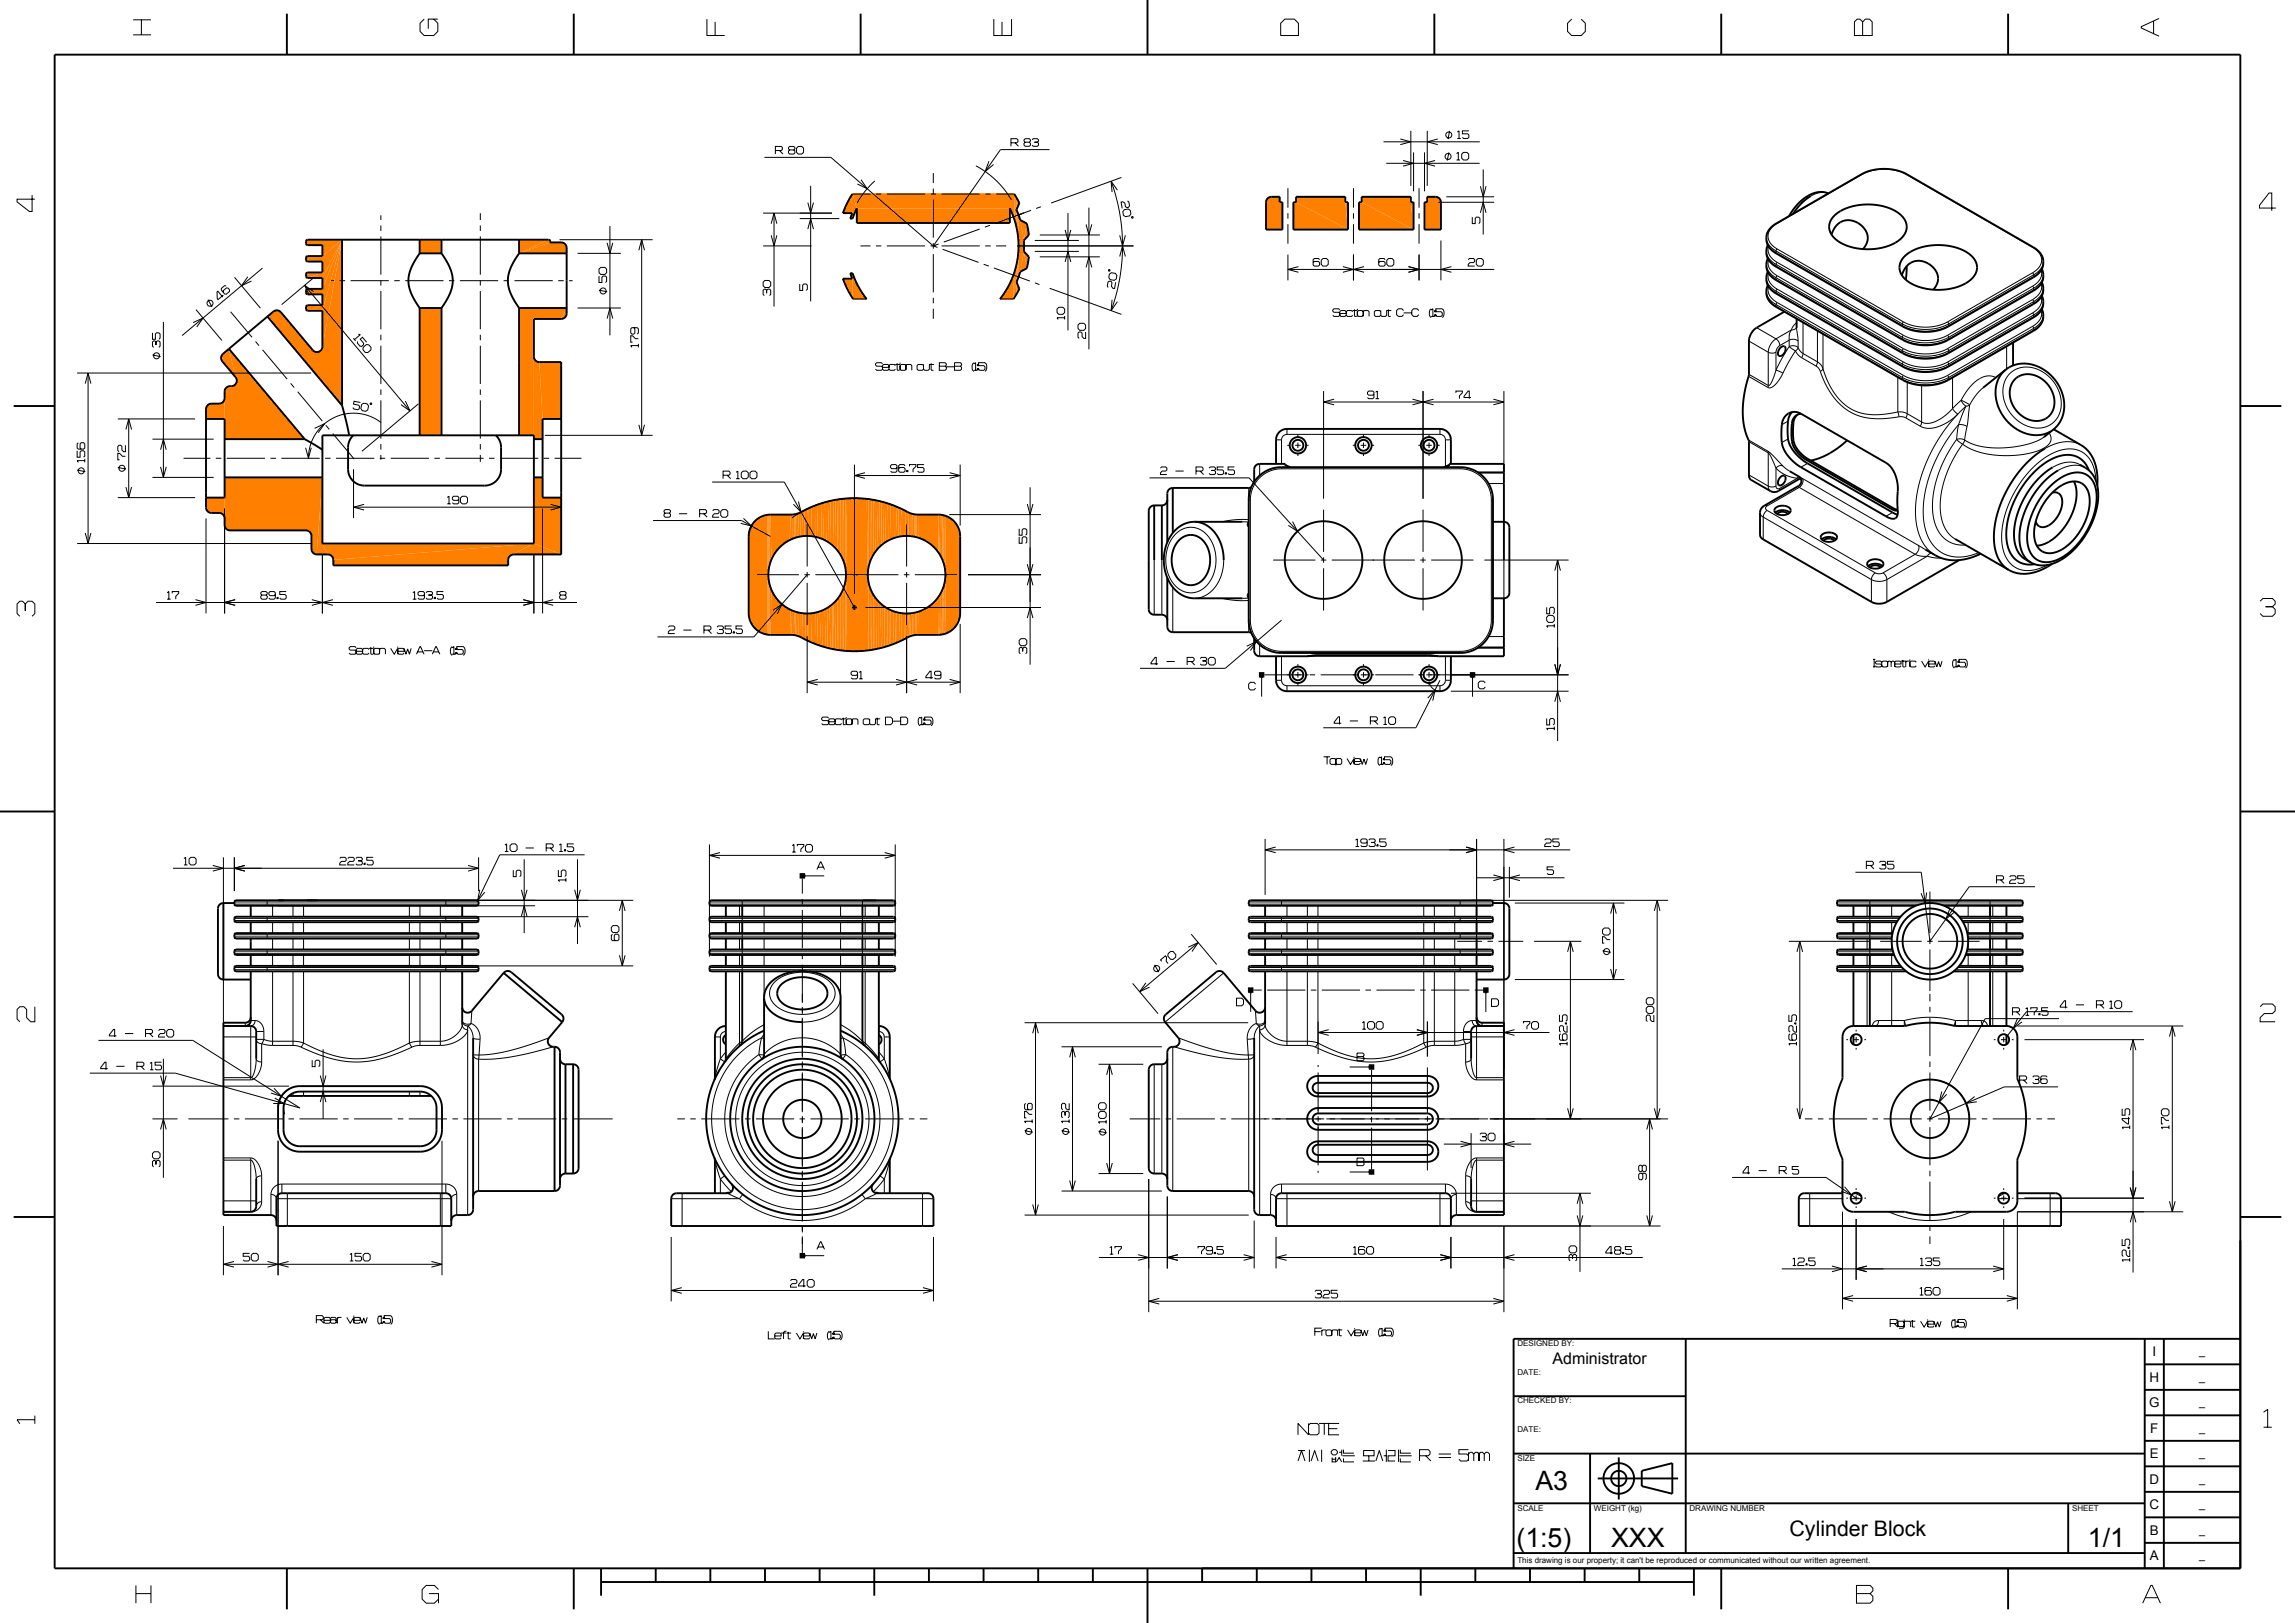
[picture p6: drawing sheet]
<svg xmlns="http://www.w3.org/2000/svg" width="420mm" height="297mm" viewBox="0 0 420 297" stroke-linecap="round" stroke-linejoin="round" font-family="sans-serif">
<defs><g id="words">
<g font-size="4.9">
<text x="281" y="272.7">A3</text>
<text x="277.5" y="283.2">(1:5)</text>
<text x="294.9" y="283.2">XXX</text>
<text x="382.1" y="283.2">1/1</text>
</g>
<text font-size="3.9" x="327.5" y="281.2">Cylinder Block</text>
<text font-size="2.9" x="284.1" y="249.6">Administrator</text>
<g font-size="2.4">
<text x="393.9" y="248.2">I</text>
<text x="393.3" y="257.5">G</text>
<text x="393.4" y="252.8">H</text>
<text x="393.5" y="262.2">F</text>
<text x="393.4" y="266.8">E</text>
<text x="393.4" y="271.5">D</text>
<text x="393.4" y="276.2">C</text>
<text x="393.4" y="280.8">B</text>
<text x="393.4" y="285.5">A</text>
</g>
<g font-size="2">
<text x="402.5" y="248">_</text>
<text x="402.5" y="257.3">_</text>
<text x="402.5" y="252.7">_</text>
<text x="402.5" y="262">_</text>
<text x="402.5" y="266.7">_</text>
<text x="402.5" y="271.3">_</text>
<text x="402.5" y="280.7">_</text>
<text x="402.5" y="276">_</text>
<text x="402.5" y="285.3">_</text>
</g>
<g font-size="1.5">
<text x="277.7" y="246.3">DESIGNED BY:</text>
<text x="277.7" y="251.6">DATE:</text>
<text x="277.7" y="256.8">CHECKED BY:</text>
<text x="277.7" y="262.1">DATE:</text>
<text x="277.7" y="267.3">SIZE</text>
<text x="277.7" y="276.4">SCALE</text>
<text x="291.7" y="276.4">WEIGHT (kg)</text>
<text x="309.2" y="276.4">DRAWING NUMBER</text>
<text x="379.2" y="276.4">SHEET</text>
<text x="277.7" y="286.1">This drawing is our property; it can't be reproduced or communicated without our written agreement.</text>
</g>
</g></defs>
<path d="M76.8 43.9h4v2.5h-4z" fill="none" stroke="#ff8000" stroke-width=".18"/>
<path d="M76.8 43.9h4v2.5h-4z" fill-rule="evenodd" fill="#ff8000"/>
<path d="M76.8 56.4h4v23.3h-4z" fill="none" stroke="#ff8000" stroke-width=".18"/>
<path d="M76.8 56.4h4v23.3h-4z" fill-rule="evenodd" fill="#ff8000"/>
<g fill="none" stroke="#ff8000" stroke-width=".18">
<path d="M37.8 74.5v.1M37.9 74.2h.1M38.2 74l-.4 .5M38.3 74h-.1M40.6 73.7l-.4 .2-1.9 .1M40.6 66v.1M40.7 73.7h-.1M41.1 73l-.1 .4-.3 .3M41.1 73h.1M41.5 70.9l-.4 .6v1.5M41.5 70.9h.1M41.8 70.7l-.3 .2"/>
<path d="M41.8 70.7h.5a1 1 0 0 0 .9-.6 1 1 0 0 0-.1-1.1l-2.4-2.9-.2-.4v-.4l.2-.4 1.2-1.1 13.9 16.6h-14.7v-3.7h-3.4l.1-2.1M41.8 70.7h.1"/>
</g>
<g fill="#ff8000">
<path d="M38 74.2l.5-.3h1.7l.6-.3 .3-.5v-1.5v8.8v-3.7h-3.4v-2z" fill-rule="evenodd"/>
<path d="M41.9 63.8l13.9 16.6h-14.7v-8.9l.2-.4 .3-.3 1.3-.3 .3-.3 .1-.5z" fill-rule="evenodd"/>
<path d="M40.8 64.8l1.1-1 1.2 5.2-2.4-2.9z" fill-rule="evenodd"/>
<path d="M40.7 64.9v1.2l-.2-.6z" fill-rule="evenodd"/>
<path d="M41.1 71.6v1.3z" fill-rule="evenodd"/>
<path d="M37.7 74.8v1.9z" fill-rule="evenodd"/>
</g>
<g fill="none" stroke="#ff8000" stroke-width=".18">
<path d="M50.2 56.9h-.1M50.8 56.8h.1M50.9 56.8l.5 .3 5.8 7a1 1 0 0 0 1.1 .3 1 1 0 0 0 .7-1v-6.5h-2.8M56 56.6h.1M56 53.6h.1M56 50.6l.2 .2M56 47.6l.1 .2M56 44.6h.1M56 50.6v.1M56 56.6l.1 .2M56 44.1v.5M56 47.1v.5"/>
<path d="M56 50.1v.5M56 56.1v.5M56 47.6h.1M56 44.1h.1M56 56.6v.1M56 53.6v.1M56 47.1h.1M56 44.6v.1M56 53.7l.3 .2h2.7v2h-2.8M56 50.7l.1 .1M56 47.7l.2 .1M56 44.7l.1 .1"/>
<path d="M56 53.7h.1M56 53.1h.1M56 53v.1M56 53v.6M56 56v.1M56 50v.2M56 47v.1M56 53h.1M56 44.7l.3 .2h2.7v2h-2.8M56 56.7h.1M56.1 50h-.1M56.1 56.8h.1"/>
<path d="M56.1 53h-.1M56.1 47h-.1M56.1 44l-.1 .1M56.1 49.9v.1M56.1 46.9v.1M56.1 56.8l.1 .1M56.1 49.9l-.1 .2M56.1 55.9l-.1 .1M56.1 49.9h.1M56.1 46.9l-.1 .1M56.1 53.8h.1M56.1 50.8l.2 .1"/>
<path d="M56.1 47.8h.1M56.1 44.8h.1M56.1 46.9h.1M56.2 50.8l2.8 .1v2h-2.7l-.3 .1M56.2 55.9h-.1M56.2 46.9h-.1M56.2 43.9l-.2 .3M56.2 49.9h-.1M56.2 47.8v.1M56.2 43.9h6.4v30.3l-13.7-16.3 1.3-1 .6-.1M56.2 47.8l.1 .1M56.2 46.9h.1"/>
<path d="M56.2 56.9h.1M56.2 55.9h.1M56.2 53.9h.1M56.2 49.9h.1M56.2 44.9h.1M56.2 52.9h.1M56.2 43.9h.1M56.3 47.9h2.7v2h-2.8M56.3 46.9h-.1M56.3 55.9h-.1M56.3 47.9h.1M56.3 49.9h-.1"/>
</g>
<g fill="#ff8000">
<path d="M56.1 46.9h2.9l3.6-3-3.6 7h-2.7l2.7-1v-2l-2.8-.1-.2-.2z" fill-rule="evenodd"/>
<path d="M56.1 49.9h2.9l-2.7 1-.3-.3z" fill-rule="evenodd"/>
<path d="M62.6 43.9l-3.6 13h-2.7l2.7-1v-2h-2.8l-.2-.2v-.6l.3-.2h2.7z" fill-rule="evenodd"/>
<path d="M56.1 56l2.9-.1-2.7 1-.3-.3z" fill-rule="evenodd"/>
<path d="M62.6 43.9v30.3l-13.7-16.3 1.3-1 .6-.1 .4 .2 6 7.1a1 1 0 0 0 1.1 .3 1 1 0 0 0 .7-1z" fill-rule="evenodd"/>
<path d="M56.1 43.9h6.5l-3.6 3v-2l-2.8-.1-.2-.2z" fill-rule="evenodd"/>
<path d="M62.6 43.9l-3.6 9v-2z" fill-rule="evenodd"/>
<path d="M62.6 43.9l-3.6 19.5v-6.5z" fill-rule="evenodd"/>
<path d="M56 53.1v.5z" fill-rule="evenodd"/>
<path d="M56 47.1v.5z" fill-rule="evenodd"/>
</g>
<path d="M103.5 58h.1M98.1 66l-.4-.7v-6.9h5a1 1 0 0 0 1-1v-1h-8.7v23.3h2.7v.7h1.6v-3.7h3.4v-10.4l-4.2-.1M98.1 66v.1M98.1 66.1l.3 .1M98.4 66.2h.1" fill="none" stroke="#ff8000" stroke-width=".18"/>
<g fill="#ff8000">
<path d="M97.7 65.4l.3 .6 .7 .3 .6 10.4v3.7h-1.6z" fill-rule="evenodd"/>
<path d="M97.7 58.4v22z" fill-rule="evenodd"/>
<path d="M95 56.4h8.7l-1 2h-5v21.3h-2.7z" fill-rule="evenodd"/>
<path d="M98.7 66.3h4v10.4h-3.4z" fill-rule="evenodd"/>
<path d="M103.7 56.4l-.1 1.4-.4 .4-.5 .2z" fill-rule="evenodd"/>
</g>
<g fill="none" stroke="#ff8000" stroke-width=".18">
<path d="M38.5 93.8l.1 .1M40.6 94l-.4-.1-1.7-.1-.5-.2-.3-.6v-1.9h3.4v-3.7h17.9v12.1h38.7v-12.1h1.6v3.7h3.4v10.4h-8.7l-.5 .1-.3 .3M40.6 94h.1M40.7 94l.1 .1M40.8 94.1v.1M40.8 94.2l.3 .6v1.5M41.1 94.6h.1M41.1 94.7h.1M41.1 94.8v.1M41.1 96.3h.1M41.1 96.3l.4 .5M41.5 96.8v.1"/>
<path d="M41.5 96.9l.3 .1M41.8 97h.1M41.8 97l14.2 .1 .5 .1 .3 .3M41.9 97l.1 .1M56.8 97.5h.1M56.8 97.5l.2 .3M57 97.8h.1M57 97.8v2.8l.3 .6M57 97.9h.1M57 98v.1M57.3 101.2h.1M57.3 101.2l.6 .3h2.1l.5 .1"/>
<path d="M60.5 101.6h.1M60.6 101.6l.2 .3M60.8 101.9h.1M60.9 101.9l.1 .4v1.2h32v-1.2l.1-.4M93.2 101.9h-.1"/>
</g>
<g fill="#ff8000">
<path d="M61 102.5l36.7-3-4.4 2.2-.3 .6v1.2h-32z" fill-rule="evenodd"/>
<path d="M97.7 87.4h1.6v3.7h3.4v10.4l-5-2z" fill-rule="evenodd"/>
<path d="M93.6 101.6l4.1-2.1 5 2h-8.7z" fill-rule="evenodd"/>
<path d="M59 99.5h38.7l-36.7 3-.3-.7-.7-.3z" fill-rule="evenodd"/>
<path d="M59 87.4v12.1l1 2h-2z" fill-rule="evenodd"/>
<path d="M41.1 87.4h17.9l-1 14.1-.6-.3-.3-.4-.1-3-.2-.4-.5-.3h-14.2l-.6-.3-.4-.7z" fill-rule="evenodd"/>
<path d="M37.7 91.1h3.4v3.8l-.2-.6-.4-.4h-1.9l-.6-.3-.3-.6z" fill-rule="evenodd"/>
</g>
<path d="M100.5 43.9h.1M100.6 43.9v.1M100.6 44h.1M100.7 44.1h.1M100.7 44.1v.3h2.3M100.7 44.1l-.3-.2h-5.4v2.5h8.7v-1.2l-.4-.6M103 44.4h.1M103.1 44.4l.2 .2M103.3 44.6h.1" fill="none" stroke="#ff8000" stroke-width=".18"/>
<g fill="#ff8000">
<path d="M95 46.4l5.7-2h2.3l.5 .3 .2 .5v1.2z" fill-rule="evenodd"/>
<path d="M95 46.4l5.4-2.5 .3 .2v.3z" fill-rule="evenodd"/>
<path d="M95 43.9h5.4l-5.4 2.5z" fill-rule="evenodd"/>
</g>
<path d="M156 35.5h29.6l.9 1.6-.5 1.3 .7 1.9 1.2 .6 .1 .2 .3 1.9-.9 1v2l.9 1-.1 .4-.3 1.7-1.2 .6-.7 1.9 .5 1.3-1 1.8h-2.5a15.6 15.6 0 0 0 1.8-16.6v2.7h-28v-2.7l-.8 1.9h-.4l.4-1h-1.7l.8-2z" fill="none" stroke="#ff8000" stroke-width=".18"/>
<g fill="#ff8000">
<path d="M186.1 36.3l.4 .8-.5 1.3z" fill-rule="evenodd"/>
<path d="M185.9 36l.2 .3-.1 5.4-.1-.5z" fill-rule="evenodd"/>
<path d="M187.9 40.9l.4 2.1-.9 1z" fill-rule="evenodd"/>
<path d="M186.5 39.5l.2 .8 .7 3.7v1.2v.8l-.7 3.7-.3 1z" fill-rule="evenodd"/>
<path d="M187.4 46l.9 1-.4 2.1z" fill-rule="evenodd"/>
<path d="M186.3 39.1l.2 .4-.1 5.4z" fill-rule="evenodd"/>
<path d="M186.3 39v4.6l-.1-1.1z" fill-rule="evenodd"/>
<path d="M186.1 38.6l.2 .4-.1 3.5-.2-.8z" fill-rule="evenodd"/>
<path d="M185.7 35.7l.2 .3v5.2l-.3-1.1z" fill-rule="evenodd"/>
<path d="M156 35.5h29.6l.1 .2-.1 4.4-.8-2h-28z" fill-rule="evenodd"/>
<path d="M156.8 38.1h28v2.7h-28z" fill-rule="evenodd"/>
<path d="M156 35.5l.8 2.6-.8 1.9-.1-4.3z" fill-rule="evenodd"/>
<path d="M156 39v1h-.4z" fill-rule="evenodd"/>
<path d="M186.4 45.5l-.1 5.4z" fill-rule="evenodd"/>
<path d="M186.4 46.3l-.1 4.8z" fill-rule="evenodd"/>
<path d="M186.3 47.1l-.1 4.1z" fill-rule="evenodd"/>
<path d="M186.2 47.6v3.6l-.2 .4v-3.2z" fill-rule="evenodd"/>
<path d="M186 51.6l.5 1.3-.5 .9z" fill-rule="evenodd"/>
<path d="M186 48.4v5.4l-.1 .2v-5.1z" fill-rule="evenodd"/>
<path d="M185.9 48.9v5.1l-.3 .5v-4.5z" fill-rule="evenodd"/>
<path d="M185.6 50v4.5l-.1 .2-.1-4.2z" fill-rule="evenodd"/>
<path d="M185.4 50.5l.1 4.2h-2.5a15.5 15.5 0 0 0 2.4-4.2z" fill-rule="evenodd"/>
<path d="M155.9 35.7l.1 3.3h-1.7l.6-1.6z" fill-rule="evenodd"/>
<path d="M186 38.4v3.3z" fill-rule="evenodd"/>
<path d="M187.4 46l.5 3.1-1.2 .6z" fill-rule="evenodd"/>
<path d="M186.7 40.3l1.2 .6-.5 3.1z" fill-rule="evenodd"/>
</g>
<path d="M154.3 51h1.7l-.4-1h.4a15.5 15.5 0 0 0 2.6 4.7h-2.5l-1-1.8z" fill="none" stroke="#ff8000" stroke-width=".18"/>
<g fill="#ff8000">
<path d="M156 50a15.5 15.5 0 0 0 2.6 4.7h-2.5l-.1-.2z" fill-rule="evenodd"/>
<path d="M154.3 51h1.7v-1v4.5l-.9-1.6z" fill-rule="evenodd"/>
<path d="M155.6 50h.4l-.1 .8z" fill-rule="evenodd"/>
</g>
<path d="M261.2 36h1.7l.5 .3 .2 .3 .1 5.4h-3v-5h.5zM262.7 36h.1M263 36.1h.1" fill="none" stroke="#ff8000" stroke-width=".18"/>
<path d="M261.2 36h1.7l.5 .3 .2 .3 .1 5.4h-3v-5h.5z" fill-rule="evenodd" fill="#ff8000"/>
<path d="M249.2 36h9v1h.5v5h-10v-5h.5z" fill="none" stroke="#ff8000" stroke-width=".18"/>
<g fill="#ff8000">
<path d="M249.2 36h9l.5 6-9.5-5z" fill-rule="evenodd"/>
<path d="M248.7 37h.5l9.5 5h-10z" fill-rule="evenodd"/>
<path d="M258.2 37h.5v5z" fill-rule="evenodd"/>
</g>
<path d="M237.2 36h9v1h.5v5h-10v-5h.5z" fill="none" stroke="#ff8000" stroke-width=".18"/>
<g fill="#ff8000">
<path d="M237.2 36h9l.5 6-9.5-5z" fill-rule="evenodd"/>
<path d="M236.7 37h.5l9.5 5h-10z" fill-rule="evenodd"/>
<path d="M246.2 37h.5v5z" fill-rule="evenodd"/>
</g>
<path d="M232 36.3l.6-.3h1.6v1h.5v5h-3v-5zM232.1 36.2h.1M232.4 36.1h.1M232.6 36h.1" fill="none" stroke="#ff8000" stroke-width=".18"/>
<path d="M232 36.3l.6-.3h1.6v1h.5v5h-3v-5z" fill-rule="evenodd" fill="#ff8000"/>
<g fill="none" stroke="#ff8000" stroke-width=".18">
<path d="M138.1 95.4a4 4 0 0 1 2.9-1.2h3.9l1.5-.4a20.4 20.4 0 0 1 20.3 .2l1.2 .2h3.8a4 4 0 0 1 4 4v14a4 4 0 0 1-4 4h-3.7a4.9 4.9 0 0 0-2.8 .9 20.4 20.4 0 0 1-19.2-.7l-1-.2h-4a4 4 0 0 1-4-4v-14a4 4 0 0 1 1.1-2.8z"/>
<circle cx="147.7" cy="105.2" r="7.1"/>
<circle cx="165.9" cy="105.2" r="7.1"/>
</g>
<g fill="#ff8000">
<path d="M155 91.2l3.6 .1 .3 27.7-1.8 .2-2.1-.1-.2-13.8z" fill-rule="evenodd"/>
<path d="M154.8 105.3l.2 13.8h-.3z" fill-rule="evenodd"/>
<path d="M154.7 106.3v12.8h-.3v-11.6z" fill-rule="evenodd"/>
<path d="M154.4 107.5v11.6l-.3-.1v-10.8z" fill-rule="evenodd"/>
<path d="M154.1 108.2v10.8h-.3v-10.2z" fill-rule="evenodd"/>
<path d="M153.8 108.8v10.2h-.3v-9.8z" fill-rule="evenodd"/>
<path d="M153.5 109.2v9.8l-.3-.1v-9.3z" fill-rule="evenodd"/>
<path d="M153.2 109.6v9.3h-.3l-.1-8.8z" fill-rule="evenodd"/>
<path d="M152.6 110.4l.2-.3 .1 8.8-.3-.1z" fill-rule="evenodd"/>
<path d="M152.3 110.6l.3-.2v8.4h-.3z" fill-rule="evenodd"/>
<path d="M151.8 111l.5-.4v8.2l-.3-.1z" fill-rule="evenodd"/>
<path d="M151.5 111.2l.3-.2 .2 7.7-.6-.1z" fill-rule="evenodd"/>
<path d="M150.9 111.5l.6-.3-.1 7.4-.3-.1z" fill-rule="evenodd"/>
<path d="M150.6 111.6l.3-.1 .2 7-.5-.2z" fill-rule="evenodd"/>
<path d="M150 111.9l.6-.3v6.7l-.3-.1z" fill-rule="evenodd"/>
<path d="M149.5 112l.5-.1 .3 6.3-.6-.2z" fill-rule="evenodd"/>
<path d="M149.2 112.1l.3-.1 .2 6-.6-.2z" fill-rule="evenodd"/>
<path d="M148.4 112.2l.8-.1-.1 5.7-.5-.2z" fill-rule="evenodd"/>
<path d="M148.1 112.3l.3-.1 .2 5.4-.6-.2z" fill-rule="evenodd"/>
<path d="M147.7 112.3h.4l-.1 5.1-.2-.2z" fill-rule="evenodd"/>
<path d="M147.4 112.3h.3l.1 4.9-.3-.1z" fill-rule="evenodd"/>
<path d="M146.9 112.2l.5 .1 .1 4.8-.6-.3z" fill-rule="evenodd"/>
<path d="M146.6 112.2h.3v4.6l-.3-.2z" fill-rule="evenodd"/>
<path d="M146.2 112.1l.4 .1v4.4l-.5-.2z" fill-rule="evenodd"/>
<path d="M145.9 112l.3 .1-.1 4.3-.3-.1z" fill-rule="evenodd"/>
<path d="M145.6 111.9l.3 .1-.1 4.3h-.2z" fill-rule="evenodd"/>
<path d="M145.4 111.9h.2v4.4l-.3-.1z" fill-rule="evenodd"/>
<path d="M145 111.7l.4 .2-.1 4.3h-.4z" fill-rule="evenodd"/>
<path d="M144.7 111.6l.3 .1-.1 4.5h-.2z" fill-rule="evenodd"/>
<path d="M141.2 107.9l.5 1.1 .8 1 1 .9 1.2 .7v4.6h-3.7z" fill-rule="evenodd"/>
<path d="M140.9 107l.3 .9-.2 8.3h-.2z" fill-rule="evenodd"/>
<path d="M140.7 106l.2 1-.1 9.2h-.1z" fill-rule="evenodd"/>
<path d="M140.5 94.2l.2 22-.2-.1z" fill-rule="evenodd"/>
<path d="M138.1 95.4l1.2-.8 1.2-.4v21.9a4 4 0 0 1-3.5-3.8v-14.1a4 4 0 0 1 1.1-2.8z" fill-rule="evenodd"/>
<path d="M173.1 94.4a4 4 0 0 1 2.6 3.8v14a4 4 0 0 1-2.6 3.7l-.1-10.7z" fill-rule="evenodd"/>
<path d="M173 94.4h.1l-.1 10.8z" fill-rule="evenodd"/>
<path d="M172.8 94.3l.2 .1v9.9l-.2-.9z" fill-rule="evenodd"/>
<path d="M172.6 94.3h.2v9.1l-.2-.5z" fill-rule="evenodd"/>
<path d="M172.4 94.2l.2 .1v8.6l-.1-.5z" fill-rule="evenodd"/>
<path d="M172.3 94.2h.1l.1 8.2-.3-.6z" fill-rule="evenodd"/>
<path d="M172.1 94.2h.2l-.1 7.6-.3-.4z" fill-rule="evenodd"/>
<path d="M171.7 94.2h.4l-.2 7.2-.2-.3z" fill-rule="evenodd"/>
<path d="M168 94.2h3.7v6.9l-.8-1-.8-.7-1-.6-1.1-.4z" fill-rule="evenodd"/>
<path d="M167.8 94.2h.2v4.2l-.3-.1z" fill-rule="evenodd"/>
<path d="M167.6 94.1l.2 .1-.1 4.1h-.1z" fill-rule="evenodd"/>
<path d="M167.4 94.1h.2v4.2l-.2-.1z" fill-rule="evenodd"/>
<path d="M167 94.1h.4v4.1h-.3z" fill-rule="evenodd"/>
<path d="M166.7 94l.3 .1 .1 4.1-.4-.1z" fill-rule="evenodd"/>
<path d="M166.5 93.9l.2 .1v4.1h-.1z" fill-rule="evenodd"/>
<path d="M166.2 93.8l.3 .1 .1 4.2h-.3z" fill-rule="evenodd"/>
<path d="M165.8 93.5l.4 .3 .1 4.3h-.7z" fill-rule="evenodd"/>
<path d="M165.2 93.2l.6 .3-.2 4.6h-.3z" fill-rule="evenodd"/>
<path d="M165 93.1l.2 .1 .1 4.9-.5 .1z" fill-rule="evenodd"/>
<path d="M164.4 92.9l.6 .2-.2 5.1h-.4z" fill-rule="evenodd"/>
<path d="M164.2 92.7l.2 .2v5.3l-.5 .2z" fill-rule="evenodd"/>
<path d="M163.6 92.5l.6 .2-.3 5.7h-.3z" fill-rule="evenodd"/>
<path d="M163 92.3l.6 .2v5.9l-.7 .4z" fill-rule="evenodd"/>
<path d="M162.5 92.1l.5 .2-.1 6.5-.3 .1z" fill-rule="evenodd"/>
<path d="M162.2 92l.3 .1 .1 6.8-.6 .4z" fill-rule="evenodd"/>
<path d="M161.6 91.9l.6 .1-.2 7.3-.3 .1z" fill-rule="evenodd"/>
<path d="M161.3 91.8l.3 .1 .1 7.5-.4 .4z" fill-rule="evenodd"/>
<path d="M161 91.7l.3 .1v8l-.5 .4z" fill-rule="evenodd"/>
<path d="M160.7 91.6l.3 .1-.2 8.5-.3 .4z" fill-rule="evenodd"/>
<path d="M160.1 91.5l.6 .1-.2 9-.3 .4z" fill-rule="evenodd"/>
<path d="M159.8 91.5h.3l.1 9.5-.4 .5z" fill-rule="evenodd"/>
<path d="M159.5 91.4l.3 .1v10l-.2 .5z" fill-rule="evenodd"/>
<path d="M159.2 91.4h.3l.1 10.6-.3 .7z" fill-rule="evenodd"/>
<path d="M158.9 91.3l.3 .1 .1 11.3-.4 1.1z" fill-rule="evenodd"/>
<path d="M158.6 91.3h.3v12.5l-.1 1.4z" fill-rule="evenodd"/>
<path d="M173 105.2l.1 10.7-.1 .1z" fill-rule="evenodd"/>
<path d="M173 106v10h-.2v-9z" fill-rule="evenodd"/>
<path d="M172.8 107v9l-.2 .1v-8.6z" fill-rule="evenodd"/>
<path d="M172.6 107.5v8.6h-.2l.1-8.2z" fill-rule="evenodd"/>
<path d="M172.5 107.9l-.1 8.2h-.1l-.1-7.6z" fill-rule="evenodd"/>
<path d="M172.2 108.5l.1 7.6-.2 .1-.1-7.4z" fill-rule="evenodd"/>
<path d="M172 108.8l.1 7.4h-.2l-.1-7.1z" fill-rule="evenodd"/>
<path d="M171.8 109.1l.1 7.1h-.2l-.1-6.8z" fill-rule="evenodd"/>
<path d="M168 111.9l1.1-.4 1-.6 1.5-1.5 .1 6.8h-3.7z" fill-rule="evenodd"/>
<path d="M167.7 112l.3-.1v4.3h-.2z" fill-rule="evenodd"/>
<path d="M167.6 112.1l.1-.1 .1 4.2h-.3z" fill-rule="evenodd"/>
<path d="M167.2 112.1h.4l-.1 4.1h-.3z" fill-rule="evenodd"/>
<path d="M167.1 112.2l.1-.1v4.1l-.3 .1z" fill-rule="evenodd"/>
<path d="M166.7 112.2h.4l-.2 4.1-.3 .1z" fill-rule="evenodd"/>
<path d="M166.4 112.3l.3-.1-.1 4.2-.2 .1z" fill-rule="evenodd"/>
<path d="M166.3 112.3h.1v4.2l-.3 .1z" fill-rule="evenodd"/>
<path d="M165.8 112.3h.5l-.2 4.3-.3 .2z" fill-rule="evenodd"/>
<path d="M165.4 112.3h.4v4.5l-.3 .2z" fill-rule="evenodd"/>
<path d="M164.9 112.2l.5 .1 .1 4.7-.5 .2z" fill-rule="evenodd"/>
<path d="M164.6 112.1l.3 .1 .1 5-.3 .2z" fill-rule="evenodd"/>
<path d="M164.1 112l.5 .1 .1 5.3-.5 .2z" fill-rule="evenodd"/>
<path d="M163.8 111.9l.3 .1 .1 5.6-.3 .1z" fill-rule="evenodd"/>
<path d="M163.5 111.8l.3 .1 .1 5.8-.3 .1z" fill-rule="evenodd"/>
<path d="M163 111.6l.5 .2 .1 6-.6 .2z" fill-rule="evenodd"/>
<path d="M162.7 111.5l.3 .1v6.4l-.3 .1z" fill-rule="evenodd"/>
<path d="M162.4 111.3l.3 .2v6.6l-.2 .1z" fill-rule="evenodd"/>
<path d="M162.1 111.2l.3 .1 .1 6.9-.3 .1z" fill-rule="evenodd"/>
<path d="M161.9 111l.2 .2 .1 7.1-.3 .1z" fill-rule="evenodd"/>
<path d="M161.6 110.8l.3 .2v7.4l-.3 .1z" fill-rule="evenodd"/>
<path d="M161.1 110.4l.5 .4v7.7l-.3 .1z" fill-rule="evenodd"/>
<path d="M160.7 110l.4 .4 .2 8.2-.6 .1z" fill-rule="evenodd"/>
<path d="M160.3 109.5l.4 .5v8.7l-.3 .1z" fill-rule="evenodd"/>
<path d="M160.1 109.2l.2 .3 .1 9.3h-.3z" fill-rule="evenodd"/>
<path d="M159.8 108.8l.3 .4v9.6l-.3 .1z" fill-rule="evenodd"/>
<path d="M159.6 108.4l.2 .4v10.1h-.3z" fill-rule="evenodd"/>
<path d="M159.3 107.6l.3 .8-.1 10.5-.3 .1z" fill-rule="evenodd"/>
<path d="M158.9 106.5l.4 1.1-.1 11.4h-.3z" fill-rule="evenodd"/>
<path d="M158.8 105.3l.1 1.2v12.5z" fill-rule="evenodd"/>
<path d="M154.7 91.2h.3l-.2 14z" fill-rule="evenodd"/>
<path d="M154.4 91.3l.3-.1v12.8l-.3-1.1z" fill-rule="evenodd"/>
<path d="M154.1 91.3h.3v11.6l-.3-.8z" fill-rule="evenodd"/>
<path d="M153.8 91.3h.3v10.8l-.3-.6z" fill-rule="evenodd"/>
<path d="M153.5 91.4l.3-.1v10.2l-.3-.4z" fill-rule="evenodd"/>
<path d="M153.2 91.4h.3v9.7l-.3-.4z" fill-rule="evenodd"/>
<path d="M152.9 91.5l.3-.1v9.3l-.4-.5z" fill-rule="evenodd"/>
<path d="M152.6 91.5h.3l-.1 8.7-.4-.3z" fill-rule="evenodd"/>
<path d="M152 91.6l.6-.1-.2 8.4-.3-.4z" fill-rule="evenodd"/>
<path d="M151.7 91.7l.3-.1 .1 7.9-.6-.3z" fill-rule="evenodd"/>
<path d="M151.1 91.9l.6-.2-.2 7.5-.3-.2z" fill-rule="evenodd"/>
<path d="M150.9 91.9h.2l.1 7.1-.6-.3z" fill-rule="evenodd"/>
<path d="M150.3 92.1l.6-.2-.3 6.8-.3-.1z" fill-rule="evenodd"/>
<path d="M149.7 92.3l.6-.2v6.5l-.8-.3z" fill-rule="evenodd"/>
<path d="M149.1 92.5l.6-.2-.2 6-.3-.1z" fill-rule="evenodd"/>
<path d="M148.6 92.7l.5-.2 .1 5.7-.8-.1z" fill-rule="evenodd"/>
<path d="M148 93l.6-.3-.2 5.4h-.3z" fill-rule="evenodd"/>
<path d="M147.8 93.1l.2-.1 .1 5.1h-.6z" fill-rule="evenodd"/>
<path d="M147.2 93.4l.6-.3-.3 5h-.3z" fill-rule="evenodd"/>
<path d="M146.9 93.5l.3-.1v4.7h-.5z" fill-rule="evenodd"/>
<path d="M146.4 93.8l.5-.3-.2 4.6-.1 .1z" fill-rule="evenodd"/>
<path d="M146.1 93.9l.3-.1 .2 4.4h-.4z" fill-rule="evenodd"/>
<path d="M145.8 94l.3-.1 .1 4.3-.3 .1z" fill-rule="evenodd"/>
<path d="M145.6 94.1l.2-.1 .1 4.3-.3 .1z" fill-rule="evenodd"/>
<path d="M145.4 94.1h.2v4.3h-.2z" fill-rule="evenodd"/>
<path d="M145 94.2l.4-.1v4.3l-.4 .2z" fill-rule="evenodd"/>
<path d="M144.7 94.2h.3v4.4l-.5 .2z" fill-rule="evenodd"/>
<path d="M141 94.2h3.7l-.2 4.6-1 .6-1 .9-.8 1.1-.5 1z" fill-rule="evenodd"/>
<path d="M140.8 94.2h.2l.2 8.2-.3 1z" fill-rule="evenodd"/>
<path d="M140.7 94.2h.1l.1 9.2-.2 .9z" fill-rule="evenodd"/>
<path d="M140.5 94.2h.2l-.1 11z" fill-rule="evenodd"/>
<path d="M137 98.2v14.1z" fill-rule="evenodd"/>
</g>
<g fill="none" stroke="#000" stroke-width=".18">
<path d="M24.4 6.4h3.2M24.4 3.6h3.2M25.9 3.6v2.8M77.6 3.5l-.7 .8v1.5l.7 .7h1.8l.7-.7v-1.5l-.7-.8M80.1 3.5h-1.7v1.7M129.4 3.5v3h3.2M130.9 4v2.5M181.9 3.5v3h3.2v-3M183.4 4v2.5M234.4 4.3l.7-.8h1.8l.7 .8v2.2h-3.2zM287.6 3.5l-.7 .8v1.5l.7 .7h1.8l.7-.7v-1.5l-.7-.8M340.9 4l.5-.5h.7l.5 .5v2.5h-3.2v-2.5l.5-.5h.5l.5 .5v2.5"/>
<path d="M394.1 3.9v2.2M395.1 3.4l-3.2 1.5v.2l3.2 1.5M5.9 35.7v3h-.5l-2.3-1.8v-.5h3.3M69.7 39.4v.9M87.9 39v1.3M139.7 39h12.6M141.7 39v17.1M141.9 27.5h1.1l.2-.2v-.3l-.2-.2h-1.1v1.4M142.7 27.5l.6 .7M144.5 26.8h.8l.2 .2v.2l-.2 .2h-.8l-.2-.2v-.2zM144.5 27.4l-.2 .3v.3l.2 .2h.8l.2-.2v-.3l-.2-.3M145.8 27.1l.3-.3h.6l.4 .3v.8l-.4 .3h-.6l-.3-.3z"/>
<path d="M147.8 37.1l.6 1.9 .5-1.9M148.4 34v21.1M156 35.5h3.3M157.6 32.9l1.1 1.6-1.8-.8M160.1 33.1l-1.9 2-1.4 2.1M160.3 35.5h1M162.3 35.5h7M170.3 35.5h1M170.8 31.7v1.8M170.8 34.5v1M170.8 36.5v7M172.3 35.5h7"/>
<path d="M178.6 30.3l2 1.3 1.7 1.5 1.6 1.6 1.2 1.9M180.3 35.5h1M181 29.5l-.7 1.9 1.5-1.3M182.3 35.5h3.3M185 26.1h1.1l.2-.2v-.3l-.2-.2h-1.1v1.4M185.8 26.1l.6 .7M187.4 25.6l.2-.2h.8l.2 .2v.2l-.2 .2h-.8l-.2-.2zM187.6 26l-.2 .2v.4l.2 .2h.8l.2-.2v-.4l-.2-.2M188.7 38.5l-6.6 2.4M188.9 25.6l.2-.2h.7l.3 .2v.2l-.3 .2h-.5h.5l.3 .2v.4l-.3 .2h-.7l-.2-.2M190.5 37.8l-.9 .3M192.1 27.4h-9l-12.3 17.6-18.7-16.2h-12.2"/>
<path d="M195.4 39v21.5M199.3 38v25.9M203.3 33.2l.9 2.7 .7 2.9 .4 3 .1 2.9-.1 2.9-.4 3.5-.7 2.9-.9 2.8M204.5 34.8l-1.2-1.6 .2 1.9M205.2 32.5l-12.8 4.7M205.7 38.4l.8-.2 .4 .3 .1 .6-.3 .4-.7 .1-.4-.2-.1-.6zM206.3 36.8l.3 .1 .1 .8-.2 .2-.3 .1-.2-.2-.1-.6-.4-.3-.3 .1 .2 1.1M207.2 39.6l.2 .1-.1 .2h-.2zM235.7 34.4v3.6M235.7 39v1M247.7 34.4v3.6M247.7 39v1"/>
<path d="M253.2 26h17.6M253.7 29.9h17.1M256.3 25.4l1.9 .6-1.9 .5M256.8 29.4l1.9 .5-1.9 .5M258.2 24v10M258.7 27.9v7.1M259.7 34.4v3.6M259.7 39v1M260.7 27.9v7.1M261.2 24v10M262.6 29.4l-1.9 .5 1.9 .5M263.1 25.4l-1.9 .6 1.9 .5"/>
<path d="M263.2 37h10.2M264.7 36h8.7M265.2 27.9l-.3 1.5M265.3 24l-.3 1.4M266.6 28.1l.3-.2v1.4M266.6 29.3h.6M266.7 24.2l.3-.2v1.3M266.7 25.3h.6M267.8 27.9h.7l.3 .3v.8l-.3 .3h-.7l-.3-.3v-.8zM268.8 24h-1.2v.5h1l.2 .2v.4l-.2 .2h-.8l-.2-.2M269.4 39.7v1.2h.6v-.9l.2-.3h.4l.2 .3v.7l-.2 .2M270.9 34.1l.5 1.9 .6-1.9"/>
<path d="M270.9 38.9l.5-1.9 .6 1.9M271.4 31v11.9M334.6 35.4a3.7 3.7 0 0 0-3.2 .5M340.6 31.9h.2M340.8 31.9a8.9 8.9 0 0 1 8 0M340.8 31.9l-15.6 9M348.8 31.9l23.2 13.4M349 31.9h-.2M416.5 38.1h-3v-.5l1.8-2.3h.4v3.3M29.9 58.9v28.5M35.3 59l1.9-.8-1.2 1.6M35.9 56.7l4.7 5.6"/>
<path d="M38.1 54.8l.7 1.4M40.9 54l-1 .8-.1-.1-.1-1.3 .2-.1 .9 1.1M41.4 52.3h-.3l-.6 .5v.3l.6 .7h.3l.6-.5v-.3l-.3-.3h-.3l-.5 .5-.1 .3M42.2 57l3.9 4.7M42.9 50.7l4.8 5.7M45.4 50.6l-1.2 1.7 1.8-.9M48 49.1l-14.7 12.3M55.7 52.2l19.3 23M57.3 50.9l-5.8 4.8M57.4 53.4l-1.7-1.2 .9 1.8M60.5 51.4h.7M62.2 51.4h1"/>
<path d="M64.2 51.4h7M69.7 41.3v1M69.7 43.3v7M69.7 51.3v1M69.7 53.3v7M72.2 51.4h1M74.2 51.4h7M82.2 51.4h1M84.2 51.4h7M87.9 41.3v1M87.9 43.3v7M87.9 51.3v1"/>
<path d="M87.9 53.3v7M92.2 51.4h1M94.2 51.4h7M102.2 51.4h1M102.4 43.9h17M104.2 51.4h.6M105.7 56.4h7.9M105.7 46.4h7.9M109.6 50.5v1.2h.6v-1l.2-.2h.4l.2 .2v.8l-.2 .2M109.6 49.3l.3-.4h.8l.3 .4v.6l-.3 .3h-.8l-.3-.3zM109.6 53.1l1.5 .3M111.1 44.4l.5 2 .5-2"/>
<path d="M111.1 58.3l.5-1.9 .5 1.9M111.6 41.4v20M116 60l.2 .2v.7l-.2 .2h-.4l-.2-.2v-.7l.2-.2h1l.2 .2v.7l-.2 .2M116.9 45.8l.5-1.9 .6 1.9M117.4 43.9v35.8M139.7 45h8.8M139.9 54.1l-.2-.2v-.8l.2-.2h.2l.2 .2v.6v-.6l.2-.2h.3l.2 .2v.8l-.2 .2M140 51.3h.7l.3 .3v.7l-.3 .3h-.7l-.3-.3v-.7zM141.1 43.1l.6 1.9 .5-1.9M141.1 40.9l.6-1.9 .5 1.9M146.4 52v1.1h.5v-.9l.2-.2h.4l.3 .2v.7l-.3 .2M146.4 40h7.2"/>
<path d="M147.8 41.9l.6-1.9 .5 1.9M156.1 54.7h2.5M157.5 45h1.8M160.3 45h1M162.3 45h7M170.3 45h1M170.8 45l.8 .3M170.8 44.5v1M170.8 46.5v7M170.8 54.5v1M170.8 56.5v1.8M171.8 44.6l-.9 .4"/>
<path d="M172.3 45h7M172.5 45.6l6.6 2.4M179.3 41.9l-6.6 2.4M180 48.4l1 .3M180.3 45h1M181.2 41.2l-1 .4M181.9 49l6.6 2.4M182.3 45h1.8M183 54.7h2.5M186.1 45h21.3M189.4 46h8M189.4 44h8"/>
<path d="M189.4 51.8l.8 .3M190.3 47h11M190.3 43h11M192.1 52.8l13.1 4.7M193.4 56.6l.4-.4h.7l.3 .4v.6l-.3 .3h-.7l-.4-.3zM194.8 58.1h-1.4l.3 .4M194.8 57.8v.7M194.9 42.1l.5 1.9 .6-1.9M194.9 47.9l.5-1.9 .6 1.9M197.3 59.5l.3-.3h.8l.3 .3v.6l-.3 .3h-.8l-.3-.3zM198.8 41.1l.5 1.9 .5-1.9M198.8 48.9l.5-1.9 .5 1.9"/>
<path d="M202.9 49.4l.2-.1v.3h-.2zM203 50.2l.4-.3 .7 .1 .3 .4-.1 .6-.4 .3-.7-.1-.3-.4zM203.5 54.9l-.2 1.9 1.2-1.6M204.2 51.7l-.2 1.1h-.3l-.3-.4 .1-.7-.2-.2-.3-.1-.2 .2-.2 .8 .2 .2M204.9 43.1l.5 1.9 .6-1.9M204.9 46.9l.5-1.9 .6 1.9M235.7 41v3.6M235.7 46.6v4.7M235.7 49.3h37.8M237.6 48.8l-1.9 .5 1.9 .5M241.5 47.5l-.2-.2h-.8l-.2 .2v1l.2 .2h.8l.2-.2v-.4l-.2-.3h-.8l-.2 .3M242.1 47.3h.7l.3 .3v.8l-.3 .3h-.7l-.3-.3v-.8z"/>
<path d="M245.2 56.7l-.2-.2h-.9l-.2 .2v.2l.2 .2h.9l.2 .3v.3l-.2 .2h-.9l-.2-.2M245.2 57.4h1.2v-.4l-.2-.2h-.8l-.2 .2v.7l.2 .2h.8l.2-.2M245.8 48.8l1.9 .5-1.9 .5M247.6 57l-.3-.2h-.7l-.2 .2v.7l.2 .2h.7l.3-.2M247.6 56.8h.8M247.7 41v3.6M247.7 46.6v4.7M247.9 56.6v1.2l.4 .1M248.4 56.5v.2M248.4 57v.9M248.6 56.8h.7l.2 .2v.7l-.2 .2h-.7l-.2-.2v-.7zM249.5 57l.2-.2h.6l.2 .2v.9"/>
<path d="M249.5 56.8v1.1M249.6 48.8l-1.9 .5 1.9 .5M252.7 57l-.2-.2h-.8l-.2 .2v.7l.2 .2h.8l.2-.2M252.7 56.8v.9l.2 .2h.7l.2-.2v-.9h.8M253.5 47.5l-.2-.2h-.8l-.2 .2v1l.2 .2h.8l.2-.2v-.4l-.2-.3h-.8l-.2 .3M254.1 56.6v1.2l.4 .1M254.1 47.3h.7l.3 .3v.8l-.3 .3h-.7l-.3-.3v-.8zM256.9 56.8l-.3-.3h-.7l-.3 .3v.8l.3 .3h.7l.3-.3M256.9 57.3h1.5M257.8 48.8l1.9 .5-1.9 .5M259.7 56.8l-.4-.3h-.6l-.3 .3v.8l.3 .3h.6l.4-.3M259.7 41v3.6"/>
<path d="M259.7 46.6v4.7M261.9 56.5a1.08 1.08 0 0 0 0 1.6M261.9 56.7l.3-.2v1.4M261.9 57.9h.7M262.6 57.6h.2v.2h-.2zM262.6 56.8h.2v.2h-.2zM262.7 56.8v.2M262.7 57.6v.2M262.8 57.7l.2 .2h.7l.2-.2v-.4l-.2-.3h-.9v-.5h1.1a1.09 1.09 0 0 1 0 1.6M263.7 44v7.3M265.6 48.8l-1.9 .5 1.9 .5M268.7 47.5l.2-.2h.8l.2 .2v.3l-.2 .3h-.7l-.3 .3v.3h1.2"/>
<path d="M270.5 47.3h.6l.4 .3v.8l-.4 .3h-.6l-.3-.3v-.8zM321.5 60l3.5 2M323.3 53.6a2.98 2.98 0 0 0 1.7 2.4M323.3 53.3a2.98 2.98 0 0 0 1.7 2.4M323.3 51.1a2.98 2.98 0 0 0 1.7 2.5M323.3 50.8a2.98 2.98 0 0 0 1.7 2.5M323.3 48.7a2.98 2.98 0 0 0 1.7 2.4M323.3 48.4a2.97 2.97 0 0 0 1.7 2.4M323.3 46.2a2.98 2.98 0 0 0 1.7 2.5M323.3 45.9a2.98 2.98 0 0 0 1.7 2.5M323.3 43.8a2.98 2.98 0 0 0 1.7 2.4M323.3 43.5a2.98 2.98 0 0 0 1.7 2.4"/>
<path d="M323.7 52.4a2.56 2.56 0 0 0 1.5 3M323.7 50a2.56 2.56 0 0 0 1.5 2.9M323.7 47.5a2.56 2.56 0 0 0 1.5 3M323.7 45.1a2.56 2.56 0 0 0 1.5 2.9M325 45.9v.3M325 48.4v.3M325 50.8v.3M325 53.3v.3M325 55.7v.3M325 56l23.1 13.4M325 56l.1 .2M325 55.7l23.1 13.4"/>
<path d="M325 53.6l23.1 13.3M325 53.6l.1 .1M325 53.3l23.1 13.3M325 51.1l23.1 13.4M325 51.1l.1 .2M325 50.8l23.1 13.4M325 48.7l23.1 13.4M325 48.7l.1 .1M325 48.4l23.1 13.3M325 46.2l23.1 13.4M325 46.2l.1 .2M325 45.9l23.1 13.4"/>
<path d="M325.1 40.9h.1M325.2 55.4l-.2 .3M325.2 52.9l-.2 .4M325.2 50.5l-.2 .3M325.2 48l-.2 .4M325.2 40.9a2.4 2.4 0 0 0-1.2 3.6l1.2 1.1M325.2 45.6l-.2 .3M325.2 55.4l23.2 13.3M325.2 52.9l23.2 13.4M325.2 50.5l23.2 13.3M325.2 48l23.2 13.4M325.2 45.6l23.2 13.3"/>
<path d="M328.8 59.1l-.6 .6-.4 .7M328.8 59.9l-.3 .3-.7 .2M330 59v5.7M348.1 59.6a9.4 9.4 0 0 0 8.5 0M348.1 59.3a9.4 9.4 0 0 0 8.5 0M348.1 59.3v.3M348.1 59.6l.1 .1M348.4 58.9a8.9 8.9 0 0 0 8 0M348.4 58.9l-.3 .4M356.4 58.9l.2 .4M356.6 59.3v.3M356.6 59.6v.1"/>
<path d="M372 59.7l.2 .4M372 57.3l.2 .3M372 54.8l.2 .4M372 52.4l.2 .3M372 45.3a2.41 2.41 0 0 1 1.2 3.5l-1.2 1.1M372 49.9l.2 .4M372 59.7l-15.6 9M372 57.3l-15.6 9M372 54.8l-15.6 9M372 52.4l-15.6 9M372 49.9l-15.6 9M372.1 45.3h-.1"/>
<path d="M372.2 50.3v.3M372.2 52.7v.4M372.2 55.2v.3M372.2 57.6v.4M372.2 58l-.1 .1M372.2 58l-15.6 8.9M372.2 57.6l-15.6 9M372.2 55.5l-.1 .2M372.2 55.5l-15.6 9M372.2 55.2l-15.6 9M372.2 53.1l-.1 .1M372.2 53.1l-15.6 9"/>
<path d="M372.2 52.7l-15.6 9M372.2 50.6l-.1 .2M372.2 50.6l-15.6 9M372.2 50.3l-15.6 9M373.5 56.8a2.53 2.53 0 0 1-1.5 2.9M373.5 54.4a2.53 2.53 0 0 1-1.5 2.9M373.5 51.9a2.56 2.56 0 0 1-1.5 2.9M373.5 49.5a2.53 2.53 0 0 1-1.5 2.9M373.9 58a2.97 2.97 0 0 1-1.7 2.4M373.9 57.6a2.96 2.96 0 0 1-1.7 2.5M373.9 55.5a2.96 2.96 0 0 1-1.7 2.5M373.9 55.2a2.96 2.96 0 0 1-1.7 2.4"/>
<path d="M373.9 53.1a2.96 2.96 0 0 1-1.7 2.4M373.9 52.7a2.97 2.97 0 0 1-1.7 2.5M373.9 50.6a2.97 2.97 0 0 1-1.7 2.5M373.9 50.3a2.96 2.96 0 0 1-1.7 2.4M373.9 48.2a2.96 2.96 0 0 1-1.7 2.4M373.9 47.8a2.97 2.97 0 0 1-1.7 2.5M14.1 68.3h42.9M15.6 70.2l.5-1.9 .5 1.9M16.1 68.3v31.2M21.6 76.7h14.1M23 78.6l.6-1.9 .5 1.9M23.6 76.7v14.4"/>
<path d="M27.9 60.9v1.2h.5v-1l.3-.2h.4l.2 .2v.8l-.2 .2M27.9 65l1.5 .3M28.1 63.6l-.2-.3v-.7l.2-.2h.2l.2 .2v.5v-.5l.3-.2h.3l.2 .2v.7l-.2 .3M46.8 62.5l.6 .8M48.1 64l4.4 5.4M53.2 70.1l.6 .8M54.5 71.7l4.5 5.3M57.6 78.4l1.8-.9-1.2 1.7M59.6 77.8l.7 .8M60.9 79.3l3.9 4.7M64.7 61.9l.4 .5M65.4 62.5v.3l.5 .6h.3l.3-.3v-.3l-.6-.7 .4-.4 .8 .9"/>
<path d="M65.6 61.1l.3 .1-1 .9M66 73.7l-1.2-.3-.1 .6 .9 .1 .2 .3-.1 .4-.2 .2-.8-.2-.1-.2M66.2 74l.4-.2 .6 .1 .2 .4-.1 .7-.4 .3-.6-.2-.3-.3zM66.5 63.5l.5-.4h.5l.4 .5v.4l-.6 .5h-.5l-.4-.5zM67.7 73.8l.3-.1v.3h-.2zM69.7 61.3v1M69.7 63.3v7M69.7 71.3v1M69.7 73.3v7M69.7 77.3a8.3 8.3 0 0 0-8.6-.8 8.3 8.3 0 0 0-4.7 7.4M74.2 73.4l.8 1.8-1.6-1.2M76.6 73.9l-10.4 8.7"/>
<path d="M87.9 61.3v1M87.9 63.3v7M87.9 71.3v1M87.9 73.3v7M99.7 79.7h19.7M116.8 62h-.5l-.5-.6h-.4v1.2h.4M116.8 63.2h-1.4l.2 .4M116.8 62.9v.7M116.9 77.7l.5 2 .6-2M161.5 66.6l-.2-.2h-.9l-.2 .2v.2l.2 .2h.9l.2 .2v.3l-.2 .3h-.9l-.2-.3M161.5 67.2h1.2v-.3l-.2-.2h-.8l-.2 .2v.6l.2 .3h.8l.2-.3M163.9 66.9l-.2-.2h-.8l-.2 .2v.6l.2 .3h.8l.2-.3"/>
<path d="M163.9 66.7h.8M164.2 66.5v1.2l.4 .1M164.7 66.4v.2M164.7 66.9v.9M164.9 66.7h.7l.2 .2v.6l-.2 .3h-.7l-.2-.3v-.6zM165.8 66.9l.2-.2h.7l.2 .2v.9M165.8 66.7v1.1M169 66.9l-.2-.2h-.8l-.2 .2v.6l.2 .3h.8l.2-.3M169 66.7v.8l.2 .3h.7l.2-.3v-.8h.8M170.4 66.5v1.2l.4 .1M171.9 67h1.1l.2-.2v-.2l-.2-.2h-1.1v1.4h1.1l.2-.3v-.3l-.2-.2M173.2 67.1h1.5"/>
<path d="M174.7 67h1.1l.2-.2v-.2l-.2-.2h-1.1v1.4h1.1l.2-.3v-.3l-.2-.2M178.2 66.4a1.09 1.09 0 0 0 0 1.6M178.2 66.6l.3-.2v1.4M178.2 67.8h.7M178.9 67.4h.2v.3h-.2zM178.9 66.7h.2v.2h-.2zM179 66.7v.2M179 67.4v.3M179.1 67.5l.2 .3h.7l.3-.3v-.4l-.3-.2h-.9v-.5h1.2a1.09 1.09 0 0 1 0 1.6M198.7 60.7v1.2h-.3l-.4-.3v-.6l-.2-.3h-.3l-.2 .3v.7l.2 .2M235.5 79.5l-.7 .3-.3 .7M235.5 78.5v1"/>
<path d="M235.5 79.5h28M237.5 79.5v.5M242.2 71.6v19.7M242.2 73.6h33M244.2 73l-2 .6 2 .5M249.5 79.5v.5M251.4 72.1l-.2 .2h-.7l-.2-.2v-.3l.2-.2h.7l.2 .2v.9l-.2 .3h-.7l-.2-.3M251.7 71.8l.4-.2v1.4M251.7 73h.7M258.5 73l1.9 .6-1.9 .5M260.4 71.6v19.7M261.5 79.5v.5"/>
<path d="M262.4 73l-2 .6 2 .5M263.5 79.5l.8 .3 .2 .7M263.5 78.5v1M266.4 71.9v-.3h1.2v.3l-.5 .5v.6M269.2 72.7h-1.3v-.2l.8-.9h.2v1.4M273.3 73l1.9 .6-1.9 .5M275.2 71.6v14.9M320 68.9l3.5 2M320.1 68.5l3.5 2M320.1 62.4l3.5 2.1M323.6 70.5l-.1 .4M323.6 64.5l.7 .1 .7-.1"/>
<path d="M323.6 64.5v6M325 67.7l1.3 .6M325 67.7l-.8 2.2-.3 .6h-.3M325 62a3.1 3.1 0 0 0-1.4 2.5M325 62l.5 .6 .2 .6M325 64.5v3.2M325.7 63.2l-.5 .5-.2 .8M326.3 68.3l-.7 1.2-.9 1-.6 .5-.6-.1M327.2 77.1l-1.1 .6M327.4 63.4l-1.4 2.4-1 1.9M327.4 63.4l1.2 .8M327.4 63.4a1.42 1.42 0 0 1 1.7 .2"/>
<path d="M327.4 62.2a1.41 1.41 0 0 1 1.7 .2M327.4 62.2v1.2M327.4 62.2l-1.7 1M327.8 60.4l-.3 .8-.1 1M327.8 60.4l-2.8 1.6M328.2 77.3l-.3 .2M328.6 64.2l.4 .7 .7 .6M328.6 64.2l-2.3 4.1M328.8 60l.3 2.4M329.1 63.6l.4 .7 .5 .4M329.1 63.6l-.5 .6M329.1 62.4v1.2"/>
<path d="M329.7 65.5l2.7 1.5M330 64.7l-.3 .8M330 64.7l2.6 1.5M332.4 67l.4 .4 .3 .6M332.6 66.2l-.2 .8M332.6 66.2l.7 .6 .3 .7M332.6 60.5v5.7M333.1 68a12.3 12.3 0 0 0 6.6 7.9 14.1 14.1 0 0 0 7.8 .4M333.6 67.5l-.5 .5M333.6 67.5a11.7 11.7 0 0 0 5.6 7.6 12 12 0 0 0 8.1 .3M333.6 61.1v6.4M347.3 75.4l.2 .9"/>
<path d="M347.3 75.4h1l.7 .3M347.3 69v6.4M347.5 76.3h.8l.5 .2M348.1 69.4a9.4 9.4 0 0 0 8.5 0M348.1 69.1a9.4 9.4 0 0 0 8.5 0M348.1 66.9a9.4 9.4 0 0 0 8.5 0M348.1 66.6a9.4 9.4 0 0 0 8.5 0M348.1 64.5a9.4 9.4 0 0 0 8.5 0M348.1 64.2a9.4 9.4 0 0 0 8.5 0M348.1 62.1a9.4 9.4 0 0 0 8.5 0M348.1 61.7a9.4 9.4 0 0 0 8.5 0M348.1 69.4l.1 .1"/>
<path d="M348.1 61.7v.4M348.1 64.2v.3M348.1 66.6v.3M348.1 69.1v.3M348.1 66.9l.1 .2M348.1 64.5l.1 .1M348.1 62.1l.1 .1M348.4 68.7a8.9 8.9 0 0 0 8 0M348.4 66.3a8.9 8.9 0 0 0 8 0M348.4 63.8a8.9 8.9 0 0 0 8 0M348.4 61.4a8.9 8.9 0 0 0 8 0M348.4 68.7l-.3 .4"/>
<path d="M348.4 66.3l-.3 .3M348.4 63.8l-.3 .4M348.4 61.4l-.3 .3M348.8 76.5l2.6 1.5M349 75.7l-.2 .8M349 75.7l2.7 1.5M349 69.9v5.8M351.7 77.2l-.3 .8M351.7 70.5v6.7M356.4 68.7l.2 .4M356.4 66.3l.2 .3M356.4 63.8l.2 .4"/>
<path d="M356.4 61.4l.2 .3M356.6 69.4v.1M356.6 61.7v.4M356.6 64.2v.3M356.6 66.6v.3M356.6 69.1v.3M356.6 66.9v.2M356.6 64.5v.1M356.6 62.1v.1M357.3 74.8l.4 .5 .6 .5-.5 .4a6.7 6.7 0 0 1-5.7 2.1l-.7-.3M357.3 74.8l-1.3 1.2-1.7 1.1-1.4 .4-1.2-.3M357.3 69.1v5.7"/>
<path d="M358.4 77.7l-1.6 2.2-1.4 2.1-1.2 2.4-1 2.5-.8 2.5-.3 2.2-.1 2.1 .1 2.1 .5 1.8 .7 1.4 .9 1.2 1.3 1 1.5 .6 1.5 .1 1.6-.1 2-.7M358.4 77.7l-.3 2.7M358.4 77.7a1.98 1.98 0 0 1 1.6 .4M358.9 73.2l.3 .6 .6 .5M358.9 73.2l-1.6 1.6M358.9 73.2l1.6 .9M359.8 74.3l-2.9 3.1-2.6 3.7-2 4.2-1.3 4.1-.3 1.8-.2 2.1 .1 2 .3 1.6 .5 1.5 .8 1.4 .9 1 1.1 .8M359.8 74.3l-1.4 3.4M360 78.1l-.5 2.4M360.5 74.1l-.5 4M360.5 74.1l-.7 .2M362.9 71l-1.3 1.4-1.1 1.7"/>
<path d="M365.3 69.1a3.7 3.7 0 0 0-4.4 1.3l-1.1 1.4-.9 1.4M367.2 63.4v4.1M367.7 68.4a5.1 5.1 0 0 1 7.3 .5 6 6 0 0 1 1.2 8 4.9 4.9 0 0 1-6.9 .1 6.3 6.3 0 0 1-2.1-7.9zM372.2 60.4l-.1 .2M372.2 60.4l-15.6 9M372.2 60.1v.3M372.2 60.1l-15.6 9M374.1 80a14.7 14.7 0 0 1-8.3 2 11 11 0 0 1-6.3-1.5M375 79.2l.3 .7v.6l-.2 .6-.5 .5a10.5 10.5 0 0 1-5.9 1.7 14.4 14.4 0 0 1-9.5-2M375.8 78.6l-.6 .4M14.1 82.5v1.2h.6v-1l.2-.2h.4l.2 .2v.8l-.2 .2M14.1 99.5h42.9"/>
<path d="M14.1 86l1.5 .3M14.3 81l-.2 .2v.8l.2 .2h1l.2-.2v-.8l-.2-.2h-.4l-.2 .2v.8l.2 .2M15.5 84.3h-1.4l.2 .3M15.5 84v.6M15.6 97.5l.5 2 .5-2M21.6 91.1h14.1M21.6 85.5l1.5 .3M23 83.5h-.6l-.5-.5h-.3v1.1h.3M23 81.5v1.2h-.4l-.3-.4v-.6l-.2-.2h-.3l-.2 .2v.7l.2 .3M23 89.1l.6 2 .5-2M27.9 87.4h11.2M27.9 80.4h11.2"/>
<path d="M29.4 82.3l.5-1.9 .5 1.9M29.4 85.4l.5 2 .5-2M33.6 83.9h4.9M37.7 94.9v17.4M39.5 83.9h1M41.1 93.1v19.2M41.5 83.9h7M49.5 83.9h1M51.5 83.9h7M55.9 81.9l.5 2 .6-2M59.5 83.9h1M61.5 83.9h7"/>
<path d="M64.7 85.9v8.9M64.7 92.8h38M66.6 92.3l-1.9 .5 1.9 .5M69.5 83.9h1M69.7 81.3v1M69.7 83.3v.8M71.5 83.9h7M79.5 83.9h1M81.5 83.9h7M81.8 91l.4-.2v1.4M81.8 92.2h.7M84 91.3l-.2 .3h-.8l-.2-.3v-.3l.2-.2h.8l.2 .2v1l-.2 .2h-.8l-.2-.2"/>
<path d="M84.3 91.1l.3-.3h.6l.4 .3v.8l-.4 .3h-.6l-.3-.3zM87.9 81.3v1M87.9 83.3v1.2M89.5 83.9h1M91.5 83.9h7M99.3 93.1v19.2M99.5 83.9h1M100.8 92.3l1.9 .5-1.9 .5M101.5 83.9h4.9M119.5 95.3h16.2l5.3 2.9M121.7 93.3h.8l.2 .2v.2l-.2 .2h-.8l-.2-.2v-.2zM121.7 93.9l-.2 .2v.3l.2 .3h.8l.2-.3v-.3l-.2-.2"/>
<path d="M124.3 94h1.5M128 94h1.1l.2-.2v-.3l-.2-.2h-1.1v1.4M128.8 94l.6 .7M130.3 88.2h13.2l12.9 23M130.4 93.5l.2-.2h.8l.2 .2v.3l-.2 .2h-.7l-.3 .3v.4h1.2M132.2 93.3h.7l.3 .3v.7l-.3 .4h-.7l-.3-.4v-.7zM132.3 87h1.1l.2-.3v-.3l-.2-.2h-1.1v1.4M133.1 87l.6 .6M134.7 86.4l.3-.2v1.4M134.7 87.6h.7M136 86.2h.6l.3 .3v.8l-.3 .3h-.6l-.3-.3v-.8zM136.1 94.9l1.4 1.3-1.9-.4"/>
<path d="M137.6 86.2h.6l.3 .3v.8l-.3 .3h-.6l-.4-.3v-.8zM139.1 94.7a4 4 0 0 0-2.1 3.5M146.1 91.8l.5 1.9-1.4-1.4M147.7 95.9v7.8M156.4 85v23.7M156.4 87h19.3M158.3 86.5l-1.9 .5 1.9 .5M164.2 85.6l-.3 .2h-.7l-.2-.2v-.4l.2-.2h.7l.3 .2v1l-.3 .2h-.7l-.2-.2M164.2 92.8l-2.3-.9-2.7-.5-2.5-.2-2.5 .1-2.5 .4-2.6 .8-2 1-2.2 1.3M165.6 85.2l-.2-.2h-.7l-.2 .2v1l.2 .2h.7l.2-.2v-.4l-.2-.2h-.7l-.2 .2M165.9 95.9v7.8M165.9 86.1h.2v.2h-.2z"/>
<path d="M166 86.1v.2M166.5 85.3v-.3h1.1v.3l-.5 .6v.5M169.1 85h-1.2v.6h1l.2 .2v.4l-.2 .2h-.8l-.2-.2M173.7 94.2h16.8M173.8 86.5l1.9 .5-1.9 .5M175.7 85v11.2M186.5 98.2v1.2h.6v-.9l.2-.3h.4l.2 .3v.7l-.2 .2M186.5 96.8v1.1h.6v-.9l.2-.2h.4l.2 .2v.7l-.2 .2M188 92.2l.5 2 .5-2M188.5 89.2v32.4M210.4 87.5h18.2l13.6 15M212.4 85.7l.2-.3h.7l.3 .3v.3l-.3 .2h-.6l-.3 .3v.3h1.2"/>
<path d="M215.1 97.8a3.9 3.9 0 0 1 6.5 1.1 7.1 7.1 0 0 1-1.6 8.9 4 4 0 0 1-5.8-1.8 7.3 7.3 0 0 1 .9-8.2zM215.1 86.2h1.5M218.9 86.2h1l.3-.2v-.3l-.3-.3h-1v1.4M219.6 86.2l.7 .6M221.3 85.7l.2-.3h.7l.3 .3v.2l-.3 .2h-.5h.5l.3 .2v.3l-.3 .2h-.7l-.2-.2M223.6 95.5l2-.3 2-.1h.9l-.1 .4M223.9 85.4h-1.1v.6h.9l.2 .2v.4l-.2 .2h-.7l-.2-.2M224.2 86.5h.2v.2h-.2zM224.3 86.5v.2M225.9 85.4h-1.2v.6h1l.2 .2v.4l-.2 .2h-.7l-.3-.2M227.4 95.5h1M228.3 96l.2 .5"/>
<path d="M228.3 96h.2M228.4 95.5l-.1 .5M228.4 95.5h.1M228.5 89.3v2.2M228.5 91.5h.3M228.8 91.5v22M230.5 84.9v2.1M233.5 80.5h1M234.5 85.8a5.7 5.7 0 0 0-5.7 5.7M234.5 80.5v4.4M234.5 85.5v.3M234.5 85.8h32.7"/>
<path d="M235.6 81.5h.4M236.5 95.4l1 1.8-1.7-1.1M237 81.5h1M237.5 81v1M237.5 83v.4M239 81.5h.5M242.2 93.3v7.7M247.6 81.5h.4M249 81.5h1M249.5 81v1M249.5 83v.4M251 81.5h.5"/>
<path d="M259.6 81.5h.4M260.4 93.3v7.7M261 81.5h1M261.5 81v1M261.5 83v.4M263 81.5h.5M264.5 80.5v4.9M264.5 80.5h1M267.2 85.8a5.7 5.7 0 0 1 5.7 5.7M267.2 85.5v.3M270.4 86.4h4.8M272.4 88.5h2.8"/>
<path d="M272.9 91.5v22M272.9 91.5h.3M320 80.5l3.5 2.1M320.1 80.8l3.5 2.1M320.1 86.9l3.5 2.1M322.1 93.8l.1 .4 .5 .4M322.7 94.6v4.1M322.7 94.6l19.8 11.5M322.9 92.5l.5 .1M323.4 92.6l-.3 .4 .3 .4M323.4 93.4l-.5 .5-.2 .7M323.4 93.4l19.8 11.4"/>
<path d="M323.5 82.6l2.8 2.7M323.5 82.6l.1 .3M323.6 82.9l.6 .8 .8 2M323.6 89l.1 .5 .3 .4M323.6 89l.7 .1 .7-.1M323.6 82.9v6.1M325 85.7l.9 .7 .9 .5 .9 .4 1.2 .2M325 89l.2 .4h.5M325 85.7v3.3M325.7 89.4l-.2 .4M326.3 85.3l1.2 .9M326.3 85.3l-.6-.1-.7 .5"/>
<path d="M327.2 80.3l-1.1 .7M328.2 80.6l-.3 .1M328.9 87.5l-3.2 1.9M329.1 87.2l-.2 .3M329.2 88.9l-.1 .1 .2 .2M329.2 87.2l.6 .3M329.3 89.2l21.2 12.2M329.3 89.2l-5.9 3.4M329.4 87.4l-.5 .1M329.8 87.5a1.2 1.2 0 0 1-.5 1.7M329.8 87.5l21.2 12.3M330.8 84.8l-1.2 .7"/>
<path d="M330.8 84l-.3 .1M346.4 93.8l-1.3 .7M346.4 92.9l-.3 .2M351 99.8l1.3 .8M351 99.8a1.2 1.2 0 0 1-.5 1.6M358.1 80.4l-1.5 2.3-1.2 2.2-.9 2.5-.6 2.3-.2 2.2v2l.4 1.8 .6 1.5a5 5 0 0 0 5 2.5M358.1 80.4l1.1 .9M358.1 80.4l.8-.1 .6 .2M359.2 81.3l-1.1 1.6-1.2 2.2-1.3 3.4-.3 1.8-.2 2v1.6l.4 1.6a5.3 5.3 0 0 0 2.3 3.1M359.5 80.5l-.3 .8M380.6 85a5 5 0 0 0-5 .5M380.8 81.4a6.6 6.6 0 0 0-6.6 .7"/>
<path d="M381.6 85.6a5 5 0 0 0-5 .5M383.6 88l-.1-1.2a4.8 4.8 0 0 0-4.8-4.7l-1.2 .2-1.2 .3-2.2 1.3-2.3 1.9-2 2.4-1.6 2.8-1.2 3-.6 2.9v2.8a4.8 4.8 0 0 0 4.4 4.7 7.5 7.5 0 0 0 3.8-1M3.6 112.8l-.5-.5v-1.8l.5-.5h.5l.5 .5v1.3v-1.3l.5-.5h.8l.5 .5v1.8l-.5 .5M28.6 110.3h77M30.6 108.5l.3-.2v1.3M30.6 109.6h.6M31.5 108.6v-.3h1.2v.3l-.5 .5v.5M35.8 109.7l1.9 .6-1.9 .5M43 109.7l-1.9 .6 1.9 .5M47.9 108.3h.8l.2 .2v.2l-.2 .2h-.8l-.2-.2v-.2zM47.9 108.9l-.2 .2v.3l.2 .2h.8l.2-.2v-.3l-.2-.2M50.4 108.8l-.2 .2h-.8l-.2-.2v-.3l.2-.2h.8l.2 .2v.9l-.2 .2h-.8l-.2-.2"/>
<path d="M50.7 109.3h.2v.2h-.2zM50.8 109.3v.2M52.4 108.3h-1.2v.5h1l.2 .2v.4l-.2 .2h-.8l-.2-.2M57.1 109.7l1.9 .6-1.9 .5M59 101.5v10.8M60.9 109.7l-1.9 .6 1.9 .5M65.2 118.5l-.2-.2h-.9l-.2 .2v.3l.2 .2h.9l.2 .2v.3l-.2 .2h-.9l-.2-.2M65.2 119.2h1.2v-.3l-.3-.3h-.7l-.2 .3v.6l.2 .2h.7l.3-.2M67.5 118.9l-.2-.3h-.7l-.2 .3v.6l.2 .2h.7l.2-.2M67.5 118.6h.9M67.9 118.4v1.2l.4 .1M68.4 118.3v.2"/>
<path d="M68.4 118.9v.8M68.6 118.6h.7l.2 .3v.6l-.2 .2h-.7l-.2-.2v-.6zM69.5 118.9l.2-.3h.6l.2 .3v.8M69.5 118.6v1.1M71.5 118.6l.6 1.1 .7-1.1M72.8 119.2h1.2v-.3l-.3-.3h-.7l-.2 .3v.6l.2 .2h.7l.3-.2M72.8 118.3v.2M72.8 118.9v.8M74 118.6l.3 1.1 .3-.9 .3 .9 .3-1.1M75.6 109.6h.6M75.6 108.5l.3-.2v1.3M76.2 119.7l.7-1.4h.1l.6 1.4"/>
<path d="M76.4 119.3h1M77.6 119.1h1.5M77.7 108.8l-.2 .2h-.8l-.2-.2v-.3l.2-.2h.8l.2 .2v.9l-.2 .2h-.8l-.2-.2M78 108.5l.2-.2h.7l.3 .2v.2l-.3 .2h-.5h.5l.3 .2v.3l-.3 .2h-.7l-.2-.2M79.1 119.7l.6-1.4h.2l.6 1.4M79.3 119.3h1M79.5 109.3h.2v.2h-.2zM79.6 109.3v.2M81.1 108.3h-1.1v.5h.9l.2 .2v.4l-.2 .2h-.7l-.2-.2M82.7 118.3a1.09 1.09 0 0 0 0 1.6M82.7 118.5l.4-.2v1.4M82.7 119.7h.7"/>
<path d="M83.4 119.4h.2v.2h-.2zM83.4 118.6h.2v.3h-.2zM83.5 118.6v.3M83.5 119.4v.2M83.6 119.5l.2 .2h.8l.2-.2v-.4l-.2-.2h-1v-.6h1.2a1.08 1.08 0 0 1 0 1.6M95.8 109.7l1.9 .6-1.9 .5M97.7 101.5v10.8M101.2 109.7l-1.9 .6 1.9 .5M102.6 108.3h.8l.2 .2v.2l-.2 .2h-.8l-.2-.2v-.2zM102.6 108.9l-.2 .2v.3l.2 .2h.8l.2-.2v-.3l-.2-.2M122.3 114.8l.2-.2h.8l.2 .2v.3l-.2 .2h-.7l-.3 .3v.3h1.2M125.1 115.3h1.5"/>
<path d="M128.8 115.3h1.1l.2-.2v-.3l-.2-.2h-1.1v1.3M129.6 115.3l.6 .6M131.2 114.8l.2-.2h.8l.2 .2v.2l-.2 .2h-.6h.6l.2 .2v.3l-.2 .2h-.8l-.2-.2M133.9 114.6h-1.2v.5h1l.2 .2v.4l-.2 .2h-.8l-.2-.2M134.2 115.6h.2v.2h-.2zM134.3 115.6v.2M135.9 114.6h-1.2v.5h1l.2 .2v.4l-.2 .2h-.8l-.2-.2M138.5 105.2h7.7M140.9 107.2a7.1 7.1 0 0 0 3.9 4.4M141.4 111.7l1.7-1.1-.9 1.8M147.2 105.2h1M147.7 104.7v1"/>
<path d="M147.7 106.7v7.7M147.7 116.4v10.4M147.7 105.2l-9.7 11.4h-17.7M149.2 105.2h15.2M158.4 111.2h32.1M165.4 105.2h1M165.9 104.7v1M165.9 106.7v7.7M165.9 116.4v10.4M167.4 105.2h7.7M175.7 114.2v12.6M177.1 105.2h13.4"/>
<path d="M186.7 119.6l-.2-.2v-.7l.2-.2h.2l.3 .2v.5v-.5l.2-.2h.3l.2 .2v.7l-.2 .2M186.8 116.9h.8l.3 .3v.6l-.3 .4h-.8l-.3-.4v-.6zM188 107.1l.5-1.9 .5 1.9M188 103.2l.5 2 .5-2M188 113.1l.5-1.9 .5 1.9M211.2 102.5v10M212.6 102.5v10M214.6 107.4v8.3M223.9 102.5a6.8 6.8 0 0 1-4.2 6.8l-1.1 .2M228.2 118.3l1.8-.9-1.2 1.6M228.3 109l.1 .4M228.4 109.4l-1 .1"/>
<path d="M228.4 109.4l.1 .5h-1.1l-2-.1-1.8-.3M228.5 109h-.2M228.5 108.4l-.2 .6M228.5 109.4h-.1M228.8 113.5a5.7 5.7 0 0 0 5.7 5.7M228.8 113.5h-.3v2.2M228.9 115.5a6 6 0 0 0 2.6 3.2M230.5 118v2.1M233 102.5h7.7M234.5 119.2v.3M234.5 119.2h32.7M234.5 113.5l-10.3 8.8h-15.6"/>
<path d="M241.2 119.5v.1M241.7 102.5h1M242.2 102v1M242.2 104v7.7M243.7 102.5h15.2M259.9 102.5h1M260.4 102v1M260.4 104v7.7M261.2 119.5v.1M261.9 102.5h7.8M267.2 119.2v.3M270.4 118.6h4.8"/>
<path d="M271.7 102.5h15.4M272.4 116.5h2.8M272.9 113.5a5.7 5.7 0 0 1-5.7 5.7M272.9 113.5h.3M275.2 102.5v7M283.1 112.9l.3-.3h.7l.4 .3v.7l-.4 .3h-.7l-.3-.3zM283.1 111.1v1.2h.5v-.9l.2-.3h.4l.3 .3v.7l-.3 .2M284.5 114.5h-1.4l.2 .3M284.5 114.2v.6M284.5 104.4l.6-1.9 .5 1.9M285.1 102.5v33.1M342.5 106.1a3.1 3.1 0 0 0 2.8 0"/>
<path d="M342.5 106.1v4M343.2 104.8l.7 .2 .7-.2M343.2 104.8l-.5 .5-.2 .8M344.6 104.8l.5 .6 .2 .7M345.3 106.1v4M350.5 101.4l1 .4h1.2M350.5 101.4l-5.9 3.4M352.7 101.8l1.3 .3h1.3M352.7 101.8l-7.4 4.3M353.5 101.2l-.4 .2-.4 .4M413.6 110l.5-.5h1.8l.5 .5v.5l-.5 .5h-1.3h1.3l.5 .5v.8l-.5 .5h-1.8l-.5-.5M147.7 124.8h28"/>
<path d="M149.6 124.3l-1.9 .5 1.9 .6M151.7 131.4l-.3-.2h-.8l-.2 .2v.2l.2 .3h.8l.3 .2v.3l-.3 .2h-.8l-.2-.2M151.7 132.1h1.1v-.3l-.2-.3h-.7l-.2 .3v.6l.2 .2h.7l.2-.2M154 131.8l-.2-.3h-.8l-.2 .3v.6l.2 .2h.8l.2-.2M154 131.5h.9M154.3 131.3v1.2l.5 .1M154.9 131.2v.2M154.9 131.8v.8M155.1 131.5h.6l.2 .3v.6l-.2 .2h-.6l-.2-.2v-.6zM155.9 131.8l.3-.3h.6l.2 .3v.8M155.9 131.5v1.1M156.9 123.4l-.2 .2h-.7l-.2-.2v-.3l.2-.3h.7l.2 .3v.9l-.2 .2h-.7l-.2-.2"/>
<path d="M157.2 123.1l.4-.3v1.4M157.2 124.2h.7M159.2 131.8l-.3-.3h-.7l-.2 .3v.6l.2 .2h.7l.3-.2M159.2 131.5v.9l.2 .2h.6l.2-.2v-.9h.9M160.5 131.3v1.2l.5 .1M162 131.2h1l.3 .3v.8l-.3 .3h-1zM163.3 132h1.5M164 124.3l1.9 .5-1.9 .6M164.8 131.2h1l.3 .3v.8l-.3 .3h-1zM167.8 124.3l-1.9 .5 1.9 .6M168.4 131.2a1.08 1.08 0 0 0 0 1.6M168.4 131.4l.3-.2v1.4"/>
<path d="M168.4 132.6h.6M169 132.3h.2v.2h-.2zM169 131.5h.2v.3h-.2zM169.1 131.5v.3M169.1 132.3v.2M169.2 132.4l.2 .2h.8l.2-.2v-.4l-.2-.2h-1v-.6h1.2a1.08 1.08 0 0 1 0 1.6M170.7 124h-1.3v-.2l.8-1h.2v1.4M172.2 123.4l-.2 .2h-.8l-.2-.2v-.3l.2-.3h.8l.2 .3v.9l-.2 .2h-.8l-.2-.2M173.8 124.3l1.9 .5-1.9 .6M211.9 121.5h-1.3v-.2l.8-1h.2v1.4M213.5 121.1h1.5M217.3 121.1h1l.2-.3v-.3l-.2-.2h-1v1.4"/>
<path d="M218 121.1l.6 .6M219.6 120.5l.3-.2h.7l.2 .2v.2l-.2 .2h-.5h.5l.2 .3v.3l-.2 .2h-.7l-.3-.2M221.4 120.3h.7l.3 .3v.8l-.3 .3h-.7l-.3-.3v-.8zM229.8 125.2l-.3-.3h-.7l-.3 .3v.7l.3 .4h.7l.3-.4M230.7 124.1l.2-.6 .1 .6M230.9 123.5v4M231.4 123.5h7.3M233.5 124.5h1M234.5 124.5l.3 .7 .7 .3M234.5 120.1v4.4M235.5 125.5v1M235.5 125.5h28"/>
<path d="M237.5 121.5v.5M237.5 123v1M237.5 125v.4M239 123.5h.5M239.7 123.5h1M241.7 123.5h7M242.2 138.5h1.2M242.9 138.5v1.4M243.4 139l.2-.2h.7l.2 .2v.7l-.2 .2h-.7l-.2-.2zM244.5 139l.2-.2h.6l.2 .2v.7l-.2 .2h-.6l-.2-.2M244.5 138.8v1.3M245.5 132.4h-1.3v-.3l.7-.9h.2v1.4"/>
<path d="M246.5 138.8l.7 1.1 .6-1.1M247 131.9h1.5M247.8 139.3h1.2v-.3l-.2-.2h-.8l-.2 .2v.7l.2 .2h.8l.2-.2M247.8 138.5v.2M247.8 139v.9M249 138.8l.3 1.1 .3-1 .3 1 .4-1.1M249 123.5h1.7M249.5 121.5v.5M249.5 123v1M249.5 125v.4M250.8 131.9h1.1l.2-.2v-.3l-.2-.2h-1.1v1.4M251 123.5h.5"/>
<path d="M251.5 131.9l.7 .7M251.7 123.5h7M252.5 138.5a1.08 1.08 0 0 0 0 1.6M252.5 138.7l.3-.2v1.4M252.5 139.9h.7M253.2 139.6h.2v.2h-.2zM253.2 138.8h.2v.2h-.2zM253.2 131.4l.3-.2v1.4M253.2 132.6h.6M253.3 138.8v.2M253.3 139.6v.2M253.4 139.7l.2 .2h.7l.2-.2v-.5l-.2-.2h-.9v-.5h1.1a1.08 1.08 0 0 1 0 1.6"/>
<path d="M254.1 131.5l.3-.3h.7l.3 .3v.7l-.3 .4h-.7l-.3-.4zM259.6 123.5h1.1M261 123.5h26.1M261.3 127.8l1.3-1.5-.4 1.9M261.5 121.5v.5M261.5 123v1M261.5 125v.4M261.5 124.7a2 2 0 0 0 2 1.8v-1M263.5 124.5l-4.4 8.7h-16.9M264.5 124.5l-.3 .7-.7 .3M264.5 120.1v4.4M264.5 124.5h1"/>
<path d="M265.5 126.5h21.6M269.3 124.1l.2-.6 .1 .6M269.5 123.5v4M271.8 125l-.3-.3h-.6l-.4 .3v.7l.4 .3h.6l.3-.3M283.1 131.5v1.2h.5v-1l.2-.2h.4l.3 .2v.8l-.3 .2M284.5 133v.6M284.5 133.3h-1.4l.2 .3M284.5 121.6l.6 1.9 .5-1.9M284.5 128.4l.6-1.9 .5 1.9M342.8 120.7h.4M342.8 122h.4M343 120.7v1.3"/>
<path d="M344.4 121.2l-.2-.2h-.8l-.2 .2 .2 .3h.8l.2 .2-.2 .3h-.8l-.2-.2M344.4 121.2l.2-.2h.6l.3 .2v.6l-.3 .2h-.6l-.2-.2zM345.5 121.2l.2-.2h.2l.2 .2v.8M345.5 121v1M346.1 121.2l.2-.2h.2l.2 .2v.8M346.7 121.5h1.2v-.3l-.2-.2h-.8l-.2 .2v.6l.2 .2h.8l.2-.2M347.9 121h.9v1M348.2 120.8v1.1l.5 .1M349.5 121h-.5l-.2 .2M349.5 120.7v.2M349.5 121.2v.8M350.7 121.2l-.2-.2h-.8l-.2 .2v.6l.2 .2h.8l.2-.2"/>
<path d="M351.7 121l.6 1 .7-1M353 121.5h1.1v-.3l-.2-.2h-.7l-.2 .2v.6l.2 .2h.7l.2-.2M353 120.7v.2M353 121.2v.8M354.1 121l.3 1 .4-.9 .3 .9 .3-1M357.7 120.7a1.08 1.08 0 0 0 0 1.6M357.7 122h.6M357.7 120.9l.3-.2v1.3M358.3 121.7h.2v.2h-.2zM358.3 121h.2v.2h-.2zM358.4 121v.2M358.4 121.7v.2"/>
<path d="M358.5 121.8l.2 .2h.8l.2-.2v-.4l-.2-.2h-1v-.5h1.2a1.08 1.08 0 0 1 0 1.6M31.7 158.9h55.9M33.7 157.1l.3-.2v1.4M33.7 158.3h.6M34.9 156.9h.7l.3 .3v.8l-.3 .3h-.7l-.3-.3v-.8zM39 158.4l1.9 .5-1.9 .5M40.9 156.9v30.9M42.9 156.9v6.2M44.8 158.4l-1.9 .5 1.9 .5M62.2 157.1l.2-.2h.7l.3 .2v.3l-.3 .2h-.6l-.3 .4v.3h1.2M63.7 157.1l.2-.2h.7l.2 .2v.3l-.2 .2h-.6l-.3 .4v.3h1.1M65.1 157.1l.2-.2h.8l.2 .2v.2l-.2 .2h-.5h.5l.2 .2v.4l-.2 .2h-.8l-.2-.2"/>
<path d="M66.6 158h.2v.2h-.2zM66.7 158v.2M68.3 156.9h-1.2v.5h1l.2 .2v.5l-.2 .2h-.8l-.2-.2M85.7 158.4l1.9 .5-1.9 .5M87.6 156.9v6.2M92.4 155.8h.6M92.4 154.6l.3-.2v1.4M93.7 154.4h.6l.3 .3v.8l-.3 .3h-.6l-.4-.3v-.8zM93.9 159.2v1.2h.6v-.9l.2-.3h.4l.2 .3v.7l-.2 .2M95.9 157.2v13.6M96.2 155.2h1.5M100 155.2h1l.2-.2v-.4l-.2-.2h-1v1.4"/>
<path d="M100.7 155.2l.6 .6M102.2 159.2v1.2h.5v-1l.2-.2h.5l.2 .2v.8l-.2 .2M102.4 154.6l.3-.2v1.4M102.4 155.8h.6M103.3 155.5h.2v.2h-.2zM103.4 155.5v.2M105 154.4h-1.2v.6h1l.2 .2v.4l-.2 .2h-.8l-.2-.2M105.7 157.2v15.6M107 156.4h-15.5l-4.2 8.7M129.8 154.5v20.6M129.8 156.5h34M131.8 156l-2 .5 2 .5"/>
<path d="M145 154.7l.3-.2v1.4M145 155.9h.6M145.9 154.9v-.4h1.2v.4l-.5 .5v.5M147.7 154.5h.7l.3 .4v.7l-.3 .3h-.7l-.3-.3v-.7zM149.5 159.1l.6-1.4h.2l.6 1.4M149.7 158.7h1M161.9 156l1.9 .5-1.9 .5M163.8 154.5v20.6M231.5 153.5v10.3M231.5 155.5h55.9M233.5 155l-2 .5 2 .5M248.1 153.7l.3-.2v1.4"/>
<path d="M248.1 154.9h.6M250.2 154.1l-.2 .2h-.8l-.2-.2v-.4l.2-.2h.8l.2 .2v1l-.2 .2h-.8l-.2-.2M250.5 153.7l.2-.2h.8l.2 .2v.3l-.2 .2h-.6h.6l.2 .2v.3l-.2 .2h-.8l-.2-.2M252 154.6h.2v.2h-.2zM252.1 154.6v.2M253.7 153.5h-1.2v.6h1l.2 .2v.4l-.2 .2h-.8l-.2-.2M268.3 155l1.9 .5-1.9 .5M270.2 153.5v22.3M275.2 153.5v42.1M276.2 158.6v5.7M277.2 155l-2 .5 2 .5M282.7 153.7l.2-.2h.8l.2 .2v.4l-.2 .2h-.7l-.3 .3v.3h1.2"/>
<path d="M284.3 158.6h-1.2v.6h1l.2 .2v.4l-.2 .2h-.7l-.3-.2M285.4 153.5h-1.2v.6h.9l.3 .2v.4l-.3 .2h-.7l-.2-.2M339.6 159.6h12l1.6 12.7 7.2-10h12M341.6 158.4h1l.2-.2v-.4l-.2-.2h-1v1.4M342.3 158.4l.6 .6M344 157.8l.2-.2h.7l.2 .2v.2l-.2 .3h-.5h.5l.2 .2v.3l-.2 .2h-.7l-.2-.2M346.6 157.6h-1.2v.6h1l.2 .2v.4l-.2 .2h-.8l-.2-.2M42.9 177.5h44.7M42.9 177.1h44.7M42.9 174.5h44.7M42.9 174.1h44.7M42.9 171.5h44.7"/>
<path d="M42.9 171.1h44.7M42.9 168.5h44.7M42.9 168.1h44.7M42.9 165.5h44.7M42.9 165.1h44.7M48.9 164.8v1M48.9 167.8v1M48.9 170.8v1M48.9 173.8v1M48.9 176.8v1M49.9 165.8v2M49.9 168.8v2"/>
<path d="M49.9 171.8v2M49.9 174.8v2M49.9 177.8v13.5M50.9 164.8h65M50.9 167.8h56.8M50.9 176.8h65M50.9 165.8h47M53.6 165.8v2M53.6 168.8v2M53.6 171.8v2M53.6 174.8v2M53.6 177.8v13.5"/>
<path d="M55.6 165.8v2M55.6 168.8v2M55.6 171.8v2M55.6 174.8v2M55.6 177.8v13.1M74.9 165.8v2M74.9 168.8v2M74.9 171.8v2M74.9 174.8v2M74.9 177.8v13.1M76.9 165.8v2M76.9 168.8v2"/>
<path d="M76.9 171.8v2M76.9 174.8v2M76.9 177.8v13.5M80.6 165.8v2M80.6 168.8v2M80.6 171.8v2M80.6 174.8v2M80.6 177.8v13.5M81.6 164.8v1M81.6 167.8v1M81.6 170.8v1M81.6 173.8v1"/>
<path d="M81.6 176.8v1M87.3 164.8l.2 .1M87.8 162.8l-.4 2 1.3-1.5M95.4 162.8l.5 2 .5-2M95.4 167.7l.5-1.9 .5 1.9M103.6 161h-1.4l.2 .3M103.6 160.7v.6M105.2 162.8l.5 2 .5-2M105.2 169.7l.5-1.9 .5 1.9M112.1 171l-.2 .2v.7l.2 .2h1l.2-.2v-.7l-.2-.2h-.5l-.2 .2v.7l.2 .2M112.2 169.4h.7l.4 .3v.6l-.4 .4h-.7l-.3-.4v-.6zM113.4 166.7l.5-1.9 .5 1.9"/>
<path d="M113.4 174.8l.5 2 .5-2M113.9 164.8v12M129.8 177.5h34M129.8 177.1h34M129.8 174.5h34M129.8 174.1h34M129.8 171.5h34M129.8 171.1h34M129.8 168.5h34M129.8 168.1h34M129.8 165.5h34M129.8 165.1h34"/>
<path d="M135.3 165.8v2M135.3 168.8v2M135.3 171.8v2M135.3 174.8v2M135.3 177.8v13.1M135.8 164.8v1M135.8 167.8v1M135.8 170.8v1M135.8 173.8v1M135.8 176.8v1M139.8 165.8v2M139.8 168.8v2"/>
<path d="M139.8 171.8v2M139.8 174.8v2M139.8 177.8v4.7M141.7 179.8a8 8 0 0 1 10.4 .1 2.9 2.9 0 0 1-1 4.6 8.2 8.2 0 0 1-9.4-.8 2.73 2.73 0 0 1 0-3.9zM146.8 160.8v2.7M146.8 164.5v1M146.8 166.5v7M146.8 174.5v1M146.8 176.5v7M146.8 160.3h4M147.4 160.1l-.6 .2 .6 .1M153.8 177.8v9.7l2.1 1.3 2.4 2.1"/>
<path d="M153.8 165.8v2M153.8 168.8v2M153.8 171.8v2M153.8 174.8v2M157.8 164.8v1M157.8 167.8v1M157.8 170.8v1M157.8 173.8v1M157.8 176.8v1M158.3 165.8v2M158.3 168.8v2M158.3 171.8v2"/>
<path d="M158.3 174.8v2M158.3 177.8v13.1M207.3 180l4.6 5.5M209.7 179.8l-1.1 1.7 1.8-.9M211.3 176.6l.7 1.3M212.6 175.9l-.2-.2 .9-.8 .2 .3-.1 .7 .4 .4M213.8 174.5l.5-.4h.4l.5 .6v.5l-.5 .4-.5-.1-.5-.5zM217.5 173.3l1.8-.8-1.2 1.6M218 171l4.7 5.5M219.3 172.5l-10.7 9M223.9 178l-10.7 9M228.5 177.5h44.7"/>
<path d="M228.5 177.1h44.7M228.5 174.5h44.7M228.5 174.1h44.7M228.5 171.5h44.7M228.5 171.1h44.7M228.5 168.5h44.7M228.5 168.1h44.7M228.5 165.5h44.7M228.5 165.1h44.7M234.5 164.8v1M234.5 167.8v1M234.5 170.8v1"/>
<path d="M234.5 173.8v1M234.5 176.8v1M235.5 165.8v2M235.5 168.8v2M235.5 171.8v2M235.5 174.8v2M235.5 177.8v13.5M239.3 165.8v2M239.3 168.8v2M239.3 171.8v2M239.3 174.8v2M239.3 177.8v13.5"/>
<path d="M241.2 165.8v2M241.2 168.8v2M241.2 171.8v2M241.2 174.8v2M241.2 177.8v15.1M260.6 165.8v2M260.6 168.8v2M260.6 171.8v2M260.6 174.8v2M260.6 177.8v13.1M262.5 165.8v2M262.5 168.8v2"/>
<path d="M262.5 171.8v2M262.5 174.8v2M262.5 177.8v13.5M266.2 165.8v2M266.2 168.8v2M266.2 171.8v2M266.2 174.8v2M266.2 177.8v13.5M266.7 172.3h4.5M267.2 164.8v1M267.2 167.8v1M267.2 170.8v1"/>
<path d="M267.2 173.8v1M267.2 176.8v1M269.2 164.8h36.1M270.2 160.6h16.1M272.2 172.3h1M273.3 160.1l1.9 .5-1.9 .5M274.2 172.3h4.6M277.2 179.3h20.1M277.2 165.3h20.1M278.2 160.1l-2 .5 2 .5M280.8 172.3h8.6M286.9 174.2l.5-1.9 .5 1.9"/>
<path d="M287.4 172.3v32.5M293.3 174l1.5 .3M293.6 169.8h.7l.4 .3v.7l-.4 .3h-.7l-.3-.3v-.7zM294.7 171.9h-.6l-.5-.5h-.3v1.2h.3M294.8 167.2l.5-1.9 .5 1.9M294.8 177.3l.5 2 .5-2M295.3 165.3v14M302.8 166.7l.5-1.9 .5 1.9M303.3 164.8v40M327.4 172.3h14.7M328.9 174.2l.5-1.9 .5 1.9M329.4 172.3v32.5"/>
<path d="M336.2 177.5h12.3M336.2 177.1h11.9M336.2 174.5h10.3M336.2 174.1h10.2M336.2 171.5h10M336.2 171.1h10.1M336.2 168.5h11.1M336.2 168.1h11.4M336.2 165.5h15.3M336.2 165.1h34M341.7 165.8v2M341.7 168.8v2"/>
<path d="M341.7 171.8v2M341.7 174.8v2M341.7 177.8v10M342.2 164.8v1M342.2 167.8v1M342.2 170.8v1M342.2 173.8v1M342.2 176.8v1M344.1 172.3h7.6M346.2 165.8v2M346.2 168.8v2M346.2 171.8v2"/>
<path d="M346.2 174.8v2M346.2 177.8v10M352.6 163.3l-.3 2-.7-1.8M352.7 172.3h1M353.2 163.2v7.6M353.2 171.8v1M353.2 173.8v7.6M354.3 167.4a5 5 0 0 1 3.5 2.9M354.7 172.3h7.6M354.9 165.5h15.3M356.8 166.3l-.7 1.9 1.6-1.3M357.9 177.5h12.3"/>
<path d="M358.3 177.1h11.9M358.8 168.1h11.4M359.1 168.5h11.1M359.8 174.5h10.4M360 174.1h10.2M360.1 171.1h10.1M360.1 171.5h10.1M360.2 165.8v2M360.2 168.8v2M360.2 171.8v2M360.2 174.8v2M360.2 177.8v10"/>
<path d="M364.2 164.8v1M364.2 167.8v1M364.2 170.8v1M364.2 173.8v1M364.2 176.8v1M364.7 165.8v2M364.7 168.8v2M364.7 171.8v2M364.7 174.8v2M364.7 177.8v10M365.4 161h1.1l.2-.2v-.3l-.2-.2h-1.1v1.4M366.1 161l.7 .7"/>
<path d="M367.8 160.5l.2-.2h.7l.3 .2v.3l-.3 .2h-.6l-.3 .3v.4h1.2M370.4 160.3h-1.1v.5h.9l.2 .2v.4l-.2 .3h-.7l-.2-.3M6.4 184.2v2.8h-.8l-.7-.8v-1.5l-.5-.5h-.8l-.5 .5v1.8l.5 .5M18 190.4h17.3l19.6 12.4-22.8-6.4h-15.7M19.7 195.6h-1.3v-.3l.8-.9h.2v1.4M21.3 195.1h1.5M21.3 189.6h-1.3v-.3l.8-.9h.2v1.4M22.9 189.1h1.5M25 195.1h1.1l.2-.2v-.3l-.2-.2h-1.1v1.4M25.8 195.1l.6 .7M26.6 189.1h1.1l.2-.2v-.3l-.2-.2h-1.1v1.4M27.4 189.1l.6 .7"/>
<path d="M27.4 194.6l.4-.2v1.4M27.4 195.8h.7M27.9 198.8h25M29 188.6l.2-.2h.8l.2 .2v.3l-.2 .2h-.7l-.3 .4v.3h1.2M29.4 196.8l.5 2 .5-2M29.6 194.4h-1.2v.5h.9l.3 .2v.5l-.3 .2h-.7l-.2-.2M29.9 193.8v21.7M30.8 188.4h.7l.3 .3v.8l-.3 .3h-.7l-.3-.3v-.8zM40.9 197.6h5M40.9 189.8h6M44.9 187.2v.6M46.7 186.8l.6 .1 .5 .4 .4 .6 .1 .9"/>
<path d="M46.7 186.8h-.8l-.2 .5-.6 .4h-4.2M46.7 186.8l-.3 .7-.5 .3v9.8M46.9 188.8h1.4M47.9 191l2 .3M47.9 194.3l-.2 1.2-.5 1.1-.7 .8-.6 .2M47.9 194.3l-.7-.1-.3-.4-.3 2.1-.3 .9-.3 .4h-5.1M47.9 191v3.3M48.3 190.2l1.2 .3 4.5 .1 1.6 .3M48.3 190.2l-.4 .8M48.3 190.2h-1.4l.3 .5 .7 .3M48.3 188.8v1.4M49.9 191.3h3.7"/>
<path d="M50.1 199.2l1.4 1.4-1.9-.6M52.9 199.3a4 4 0 0 0-2 3.2M53.6 191.3l1.5 .3M55.1 191.6a21.5 21.5 0 0 0 12.1 2.6 26.3 26.3 0 0 0 8.2-2.6M55.6 190.9l-.5 .7M55.6 190.9a19.5 19.5 0 0 0 11 2.8 21.8 21.8 0 0 0 8.3-2.8M55.6 199.8v.8M57.1 194v1.2h.6v-1l.2-.2h.4l.2 .2v.8l-.2 .2M58.6 196.8l.5 2 .6-2M59.1 192v12.8M74.9 190.9l1.5-.3 4.3-.1 1.2-.2 1.1-.6 .7-.6 .6-.8 .3-.8a1.09 1.09 0 0 0 1 1l-.6 1-1.2 .9-1.6 .7-1.6 .2M74.9 190.9l.5 .7"/>
<path d="M74.9 199.8v.8M76.9 191.3l-1.5 .3M76.9 191.3h3.7M76.9 199.8v.8M85.6 187.7l.5 .7 .4 .9a.78 .78 0 0 0 1 .9h.4M85.6 187.7v34.7M86.2 187.3a1.13 1.13 0 0 1-1.6-.5l.3 .6 .7 .3M86.2 187.3l.7 .4 .5 .6 .4 1 .1 .9M86.2 187.3l-.6 .4M86.4 185l-.2 2.3M87.6 193.8v24.2M87.7 193.1l-1.1-.1 .3 .6 .7 .2"/>
<path d="M87.7 193.1l-.1 .7M87.9 190.2l-.2 2.9M100.5 189.9l-.6 .2a38.2 38.2 0 0 1-12.2 3M101.2 191.6a42.1 42.1 0 0 1-13.6 2.2M130.8 189.8h1M131.8 193.8l-1 3.4M131.8 193.8l.8 .5M131.8 189.8v4M132.8 192.5l-1 1.3M132.8 188.8l-.6 .2-.4 .8M135.3 190.9v.4l-.2 .3M135.3 190.9l-1.3 1.3-1.2 1.6"/>
<path d="M138.9 193a14.2 14.2 0 0 0-2.7 21.1 14.2 14.2 0 0 0 21.3 0 14.2 14.2 0 0 0-2.7-21.1M138.9 193l.5 .8M138.9 193l.9 .1M139.4 189.9l-2.6 1.6-2 1.8-1.7 2.2-1.4 2.4-.8 2.3-.6 3v2.7l.4 2.7 .8 2.4 1.3 2.7 1.7 2.2 2 1.8 2.3 1.6 2.5 1.1 2.6 .7 2.8 .3 2.7-.2 2.7-.7 2.7-1.2 2.1-1.4 2.2-2 1.7-2.2 1.4-2.6 .8-2.4 .4-2.7v-2.8l-.5-2.7-.9-2.6-1.4-2.4-1.7-2.1-2.2-2-2.4-1.5M139.4 189.9l-.5 3.1M139.4 189.9l.4 .1M139.8 189.3l-.4 .6M139.8 187.5l-2.1 1.4-2.4 2M139.8 193l.8-.8 1.4-1 1.6-.7 1.6-.4a9.3 9.3 0 0 1 8.6 2.9M146.8 184.3v1.2M146.8 186.3v7.2M146.8 194.3v1.2"/>
<path d="M146.8 196.3v7.2M153.8 189.3l.5 .6M153.8 182.5a4.7 4.7 0 0 1-3.6 4l-1.6 .4-1.8 .1M154.3 189.9l.5 3.1M154.3 189.9l-.5 .1M154.8 193l-.6 .8M154.8 193l-1 .1M158.3 190.9v.4l.2 .3M158.3 190.9l1.2 1.2 1.3 1.7M160.8 192.5l1 1.3M160.8 187.8v1l.8 .3 .2 .7M161.8 193.8l1 3.4"/>
<path d="M161.8 189.8h1M161.8 193.8l-.8 .5M161.8 189.8v4M187.5 187.2h40.9M189 189.1l.5-1.9 .5 1.9M189.5 187.2v35.2M194.3 191.6h18.3M195.8 193.5l.5-1.9 .5 1.9M196.3 191.6v26.4M201 194.8h8.2M202.5 196.7l.5-1.9 .6 1.9M203 194.8v20"/>
<path d="M211.2 194.8v20M212.6 194.8v20M214.6 191.6v26.4M214.9 191.6a42.1 42.1 0 0 0 13.6 2.2M215.6 189.9l.6 .2a38.2 38.2 0 0 0 12.2 3M226.3 182.7h1l.3 .3v.7l-.3 .4h-1zM228.3 190.2l.1 2.9M228.4 193.1l1.1-.1-.3 .6-.7 .2M228.4 193.1l.1 .7M228.5 193.8v24.2M228.7 181.8l.2-.6 .1 .6M228.9 181.2v4"/>
<path d="M229.4 181.2h1.5M229.8 185l.1 2.3M229.9 187.3a1.12 1.12 0 0 0 1.6-.5l-.3 .7-.7 .2M229.9 187.3l.6 .4M229.9 187.3l-.7 .4-.5 .7-.4 .8v1M230.5 187.7l-.7 .9-.3 1a.41 .41 0 0 1-.1 .5 .41 .41 0 0 1-.4 0l-.7 .1M230.5 187.7v34.7M231.9 181.2h7M235.5 191.3h3.8M239.3 191.3l1.4 .3M239.9 181.2h1M240.7 191.6a21.4 21.4 0 0 0 12.2 2.6 26.5 26.5 0 0 0 8.1-2.6"/>
<path d="M241.2 190.9l-1.5-.3-4.3-.1-1.2-.2-1-.5-.8-.7-.7-.8-.2-.8a1.06 1.06 0 0 1-1 1l.2 .4 .4 .6 1.2 .9 1.5 .7 1.7 .2M241.2 190.9l-.5 .7M241.2 190.9a19.4 19.4 0 0 0 10.8 2.8 22 22 0 0 0 8.6-2.8M241.2 194.9v.4M241.2 196.3v7.5M241.2 188.9h42.4M241.9 181.2h7M243.2 188.4l-2 .5 2 .6M247 195.3h4M248.3 193.4h1.1l.2-.3v-.2l-.2-.2h-1.1v1.4h1.1l.2-.2v-.3l-.2-.2M249.3 187.2l.3-.3v1.4M249.3 188.3h.7"/>
<path d="M249.9 181.2h1M250.4 195.1l.6 .2-.6 .1M250.6 186.9h.6l.3 .4v.7l-.3 .3h-.6l-.3-.3v-.7zM251 195.8v7.6M251.9 181.2h7M252.2 186.9h.6l.3 .4v.7l-.3 .3h-.6l-.4-.3v-.7zM259.3 188.4l1.9 .5-1.9 .6M259.9 181.2h1M260.6 190.9l.4 .7M261.2 186.9v6.4M261.2 195.3v8.5M261.9 181.2h7"/>
<path d="M262.5 191.3l-1.5 .3M262.5 191.3h3.7M267.8 190.2h1.4l-.3 .6-.7 .2M267.8 190.2l.4 .8M267.8 190.2l-1.1 .3-4.6 .1-1.5 .3M267.8 188.8v1.4M267.8 188.8h1.4M268.2 194.3l.2 1.2 .5 1.1 .6 .7 .7 .3M268.2 191l-2 .3M268.2 194.3l.7-.1 .3-.4 .3 2.1 .3 .9 .3 .4h5.1M268.2 191v3.3M269.2 189.8h6"/>
<path d="M269.4 186.8l-.6 .1-.5 .5-.4 .7-.1 .7M269.4 186.8l.2 .6 .6 .4v9.8M269.4 186.8h.8l.3 .6 .6 .3h4.1M269.9 181.2h1.5M270.2 197.6h5M271.2 187.2v.6M271.8 181.8l.1-.6 .2 .6M271.9 181.2v4M273 182.8h.9l.3 .3v.8l-.3 .3h-.9zM277.2 188.4l-2 .5 2 .6M278.8 187.3v-.4h1.2v.4l-.6 .5v.5M280.3 187.3l.3-.4h.6l.4 .4v.7l-.4 .3h-.6l-.3-.3z"/>
<path d="M285.4 185.7v1.2h.5v-1l.2-.2h.5l.2 .2v.8l-.2 .2M285.6 189.2l-.2 .2v.7l.2 .3h1l.2-.3v-.7l-.2-.2h-.5l-.2 .2v.7l.2 .3M286.5 187.2h.2v.2h-.2zM286.5 187.3h.2M286.8 187.7v1.2h-.3l-.4-.3v-.7l-.2-.2h-.3l-.2 .2v.8l.2 .2M286.8 191h-1.4l.2 .3M286.8 190.7v.6M301.6 184.2h.7l.4 .3v.6l-.4 .4h-.7l-.3-.4v-.6zM301.6 182.6h.7l.4 .3v.6l-.4 .4h-.7l-.3-.4v-.6zM302.7 185.8v1.1h-.4l-.3-.3v-.6l-.2-.2h-.3l-.2 .2v.7l.2 .2M327.4 185.7v1.2h.5v-1l.2-.2h.5l.2 .2v.8l-.2 .2M327.6 189.2l-.2 .2v.7l.2 .3h1l.2-.3v-.7l-.2-.2h-.5l-.2 .2v.7l.2 .3"/>
<path d="M328.5 187.2h.2v.2h-.2zM328.5 187.3h.2M328.8 187.7v1.2h-.3l-.4-.3v-.7l-.2-.2h-.3l-.2 .2v.8l.2 .2M328.8 191h-1.4l.2 .3M328.8 190.7v.6M337.9 190.3h.3M339.2 190.3h1M339.7 188.4v.4M339.7 189.8v1M339.7 191.8v.3M341.2 190.3h.3M343.8 186.8l-.8 .2-.4 .8"/>
<path d="M343.8 186.8l-.2 .7-.4 .3M343.8 186.8h4.7M348.5 186.8l2.4-.5 2.3-.1 2.2 .1 2.5 .5M348.5 186.8v1M348.5 186.8l.3 .9M353.2 181.9v1.4M353.2 184.3v1M353.2 186.3v7M353.2 194.3v1M353.2 196.3v7M355.2 197.9a7.2 7.2 0 0 1 5.1 5.9M355.4 199.7l-.5 2 1.4-1.5"/>
<path d="M357.9 186.8h4.7M357.9 186.8l-.3 .9M357.9 186.8v1M362.6 186.8l.8 .2 .4 .8M362.6 186.8l.2 .6 .4 .4M364.9 190.3h.3M366.2 190.3h1M366.5 187.9a1.99 1.99 0 0 1 1.9 .3M366.7 188.4v.4M366.7 189.8v1M366.7 191.8v.3M368.2 190.3h.3"/>
<path d="M368.3 185.2h1.1l.2-.3v-.3l-.2-.2h-1.1v1.4M369.1 185.2l.6 .6M369.2 187.8h30.3M369.2 186.4l-.8 1.8 1.6-1.2M369.6 197.6h1.1l.2-.2v-.3l-.2-.2h-1.1v1.4M370.3 197.6l.7 .7M370.5 190.3h21.9M370.7 184.6l.3-.2v1.4M370.7 185.8h.6M371.6 184.7v-.3h1.2v.3l-.5 .6v.5M372 197.1l.2-.2h.8l.2 .2v.2l-.2 .2h-.6h.6l.2 .2v.4l-.2 .2h-.8l-.2-.2M373.1 185.5h.2v.2h-.2z"/>
<path d="M373.2 185.5v.2M374.6 197.1l-.2-.2h-.7l-.2 .2v1l.2 .2h.7l.2-.2v-.5l-.2-.2h-.7l-.2 .2M374.8 184.4h-1.2v.5h1l.2 .3v.4l-.2 .2h-.8l-.2-.2M376.8 186.4h-13.5l-10.1 18.4 13.6-5.9h9.9M378.3 184.3h-1.3v-.2l.8-1h.2v1.4M379.9 183.9h1.5M383.7 183.9h1l.2-.2v-.4l-.2-.2h-1v1.4M384.4 183.9l.7 .6M386.1 183.3l.3-.2v1.4M386.1 184.5h.6M387 183.5l.3-.4h.7l.3 .4v.7l-.3 .3h-.7l-.3-.3zM389.9 192.2l.5-1.9 .5 1.9"/>
<path d="M390.3 185.1h-19.4l-3.7 4.7M390.4 190.3v42.6M397 189.7l.5-1.9 .6 1.9M397.5 187.8v34M413.6 184.2l.5-.5h1.8l.5 .5v.8l-.5 .5h-1.5l-.8 .7v.8h2.8M27.9 211.1l.3-.3h.8l.3 .3v.6l-.3 .4h-.8l-.3-.4zM27.9 204.8h4.6M28.1 213.5l-.2-.2v-.7l.2-.2h.2l.2 .2v.5v-.5l.3-.2h.3l.2 .2v.7l-.2 .2M29.4 206.7l.5-1.9 .5 1.9M34.5 204.8h7.3M40.9 212.3h5.1l.3 .4 .3 .8 .3 2.3 .3-.5 .7-.1M40.9 211.9h5"/>
<path d="M40.9 219.8h6M42.8 204.8h1M44.8 204.8h7M45.9 211.9l.7 .3 .6 .7 .5 1.1 .2 1.2M45.9 211.9v9.9M47.9 219.9l-.2 .7-.4 .6-.6 .4-.8 .2M47.9 219.9l-.7 .2-.3 .7M47.9 215.2v4.7M49.6 218.6l.7 .2 .3 .6h32l.3-.6 .7-.2M49.6 218.6v3.8M50.3 200.9l1.7 1h-2M50.9 208.8v24.6"/>
<path d="M51.6 216.7a1.95 1.95 0 0 0-2 1.9M51.6 216.7h30M51.6 216.7v1.7M52.6 218.4v6M52.8 204.8h1M53 200.4a3 3 0 0 0-.9 3.5M53.6 200v.6M54.8 204.8h7M58.6 201.7l.5-1.9 .6 1.9M62.8 204.8h1M64.8 204.8h7M72.8 204.8h1"/>
<path d="M74.8 204.8h7M80.6 218.4v6M80.9 208.8v24.6M81.6 216.7l.8 .1 .6 .4 .5 .7 .1 .7M81.6 216.7v1.7M82.8 204.8h1M83.6 218.6v3.8M84.8 204.8h7M92.8 204.8h1M94.8 204.8h7M102.8 204.8h1M104.8 204.8h7.3"/>
<path d="M122.8 219.4h12.5M124 204.8h1.3M124.8 218.4v6M126.3 204.8h1M128.3 204.8h7M130.8 212.3l1 3.5M131.8 215.8l2 2.3M131.8 215.8v2.6M132.6 215.2l-.8 .6M133.2 218.4l2.1 1M135.3 219.4l2.5 1.6 3 1.3 2.9 .8 3 .3 3.2-.3 2.9-.7 3-1.3 2.6-1.7M135.9 218.6l-.6 .8"/>
<path d="M136.3 204.8h1M138.3 204.8h7M146.3 204.8h1M146.8 204.3v1.2M146.8 206.3v7.2M146.8 214.3v1.2M146.8 216.3v7.2M148.3 204.8h7M156.3 204.8h1M157.7 218.6l.7 .8M158.3 204.8h7M158.4 219.4h12.4"/>
<path d="M160.5 218.4l-2.1 1M161 215.2l.8 .6M161.8 215.8l-2 2.3M161.8 215.8v2.6M162.8 212.3l-1 3.5M166.3 204.8h1M168.3 204.8h1.4M168.8 218.4v6M187.5 206.9l1.5 .3M187.7 201.9l-.2 .2v.8l.2 .2h1l.2-.2v-.8l-.2-.2h-.4l-.3 .2v.8l.3 .2M188.9 203.9h-.5l-.6-.5h-.3v1.2h.3M188.9 205.2h-1.4l.2 .3"/>
<path d="M188.9 204.9v.6M194.3 218h18.3M194.3 206.9l1.5 .3M194.5 204.6l-.2-.3v-.7l.2-.2h.2l.2 .2v.5v-.5l.2-.2h.4l.2 .2v.7l-.2 .3M195.7 201.9v1.2h-.4l-.3-.3v-.7l-.2-.2h-.3l-.2 .2v.8l.2 .2M195.7 205.2h-1.4l.2 .3M195.7 204.9v.6M195.8 216l.5 2 .5-2M201 214.8h8.2M201 207l1.5 .3M201.4 203.4h.7l.3 .3v.6l-.3 .4h-.7l-.4-.4v-.6zM201.4 201.8h.7l.3 .3v.7l-.3 .3h-.7l-.4-.3v-.7z"/>
<path d="M202.4 205.3h-1.4l.3 .3M202.4 205v.6M202.5 212.8l.5 2 .6-2M206.7 204.8h5.6M210.2 215.8v24.3M213.3 204.8h1M213.6 219v13.1M215.3 204.8h7M223.3 204.8h1M225.3 204.8h7M232.5 218.6l.8 .2 .2 .6h32l.3-.6 .7-.2M232.5 218.6v3.8"/>
<path d="M232.7 204.8h9.6M234.5 216.7l-.8 .1-.6 .4-.4 .7-.2 .7M234.5 216.7h30M234.5 216.7v1.7M235.5 218.4v6M241.2 204.3v1M241.2 205.8v7.5M241.2 214.3v.3M242.7 204.8h19.6M247 214.5h4M248.3 212.6h1.1l.2-.3v-.2l-.2-.2h-1.1v1.4h1.1l.2-.2v-.3l-.2-.2M250.4 214.3l.6 .2-.6 .1"/>
<path d="M251 204.4v1M251 206.4v7.6M261.2 204.3v1M261.2 205.8v8.4M262.7 204.8h9.6M263.5 218.4v6M264.2 209.4h16M264.5 216.7a1.95 1.95 0 0 1 2 1.9M264.5 216.7v1.7M265.5 218.4h25.6M266.5 218.6v3.8M267.3 208.8l1.9 .6-1.9 .5"/>
<path d="M268.2 219.9l.2 .7 .4 .6 .7 .4 .7 .2M268.2 219.9l.8 .3 .2 .6M268.2 215.2v4.7M269.2 207.4v6.4M269.2 219.8h6M270.2 211.9l-.6 .2-.7 .8-.5 1.2-.2 1.1M270.2 211.9v9.9M270.2 211.9h5M270.8 207.6l.3-.2h.7l.2 .2v.2l-.2 .2h-.5h.5l.2 .2v.3l-.2 .3h-.7l-.3-.3M272.6 207.4h.7l.3 .3v.7l-.3 .4h-.7l-.3-.4v-.7zM272.7 204.8h32.6M275.2 212.3h-5.1l-.3 .3-.3 .9-.3 2.3-.2-.5-.8-.1"/>
<path d="M275.2 207.4v2.9M277.2 208.8l-2 .6 2 .5M286.9 202.8l.5 2 .5-2M289.1 218.4v14.4M300.1 213.2h.2l.2 .2v.8l-.2 .2h-.2l-.2-.2v-.8zM300.4 214.7l.2 .2v.8l-.2 .2h-.3l-.2-.2v-.8l.2-.2h1l.2 .2v.8l-.2 .2M300.5 213.4l.3-.2h.3l.2 .2v.8l-.2 .2h-.3l-.3-.2M301.4 206.7l.5-1.9 .5 1.9M301.9 204.8v19.6M302.8 202.8l.5 2 .5-2M317 215.5h17.2l5.5 3.8M320.3 214.6h-1.3v-.2l.7-.9h.3v1.4"/>
<path d="M321.8 214.2h1.5M325.6 214.2h1.1l.2-.2v-.3l-.2-.2h-1.1v1.4M326.4 214.2l.6 .7M328.9 202.8l.5 2 .5-2M329.2 213.5h-1.2v.5h1l.2 .2v.4l-.2 .3h-.8l-.2-.3M329.2 219.4h8M330.3 204.8h1.4M331.2 218.4v6M332.7 204.8h1M334.7 204.8h7M337.6 217.2l1.3 1.5-1.9-.7M337.9 219.3h.3"/>
<path d="M338.7 219.4h2M339.2 219.3h1M339.5 218.4l1.1 .5M339.7 217.4v.4M339.7 218.8v1M341.2 219.3h.3M342.7 204.8h1M344.7 204.8h7M352.7 204.8h1M353.2 204.3v1M353.2 206.3v7M353.2 214.3v1"/>
<path d="M353.2 216.3v7M354.7 204.8h7M361.4 200.7l-1.6 1.2 2-.3M362.7 204.8h1M364.7 204.8h7M364.9 219.3h.3M365.7 219.4h2M366.2 219.3h1M366.7 217.4v.4M366.7 218.8v1M366.9 218.4l-1.2 .5M368.2 219.3h.3"/>
<path d="M369.2 219.4h8M370.5 219.3h21.9M372.7 204.8h1M374.7 204.8h1.4M375.2 218.4v6M388.4 202.9v1.2h.5v-1l.2-.2h.4l.3 .2v.8l-.3 .2M389.5 204.4v1.3h-.2l-.9-.8v-.2h1.4M389.8 206.3h-1.4l.2 .3M389.8 206v.6M389.9 217.3l.5 2 .5-2M395.5 203.2l.4-.3h.7l.3 .3v.7l-.3 .3h-.7l-.4-.3zM396.9 205h-.5l-.5-.5h-.4v1.2h.4"/>
<path d="M396.9 206.3h-1.4l.3 .3M396.9 206v.6M397 219.8l.5 2 .6-2M40.9 224.4v9M40.9 221.8h5M40.9 231.4h40M42.8 230.8l-1.9 .6 1.9 .5M45.7 229.4h-1.2v.5h1l.2 .2v.4l-.2 .3h-.8l-.2-.3M46.3 229.4h.6l.4 .3v.7l-.4 .4h-.6l-.3-.4v-.7zM49 230.8l1.9 .6-1.9 .5M52.8 230.8l-1.9 .6 1.9 .5M64 229.6l.4-.2v1.4"/>
<path d="M64 230.8h.7M66.2 229.4h-1.2v.5h.9l.3 .2v.4l-.3 .3h-.7l-.2-.3M66.8 229.4h.6l.3 .3v.7l-.3 .4h-.6l-.3-.4v-.7zM79 230.8l1.9 .6-1.9 .5M122.8 226.4v11.7M122.8 236.1h48M124.8 235.6l-2 .5 2 .6M144.7 234.4l.2-.3h.7l.2 .3v.3l-.2 .2h-.6l-.3 .3v.3h1.1M146.8 224.3v1.2M146.8 226.3v3M146.8 229.8h4M147.4 229.6l-.6 .2 .6 .1"/>
<path d="M147.4 235.3h-1.3v-.2l.8-1h.2v1.4M148 234.1h.7l.3 .4v.7l-.3 .3h-.7l-.3-.3v-.7zM149.5 228.6l.6-1.4h.2l.6 1.4M149.7 228.2h1M168.9 235.6l1.9 .5-1.9 .6M170.8 226.4v11.7M187.5 222.4h41M189 220.4l.5 2 .5-2M201.1 230.1h28.4M203.1 228.3l.3-.2v1.4M203.1 229.5h.6M204 228.4v-.3h1.2v.3l-.5 .6v.5"/>
<path d="M208.3 229.6l1.9 .5-1.9 .5M210.2 238.1h65M212.2 237.6l-2 .5 2 .5M215.6 229.6l-2 .5 2 .5M219.3 228.4v-.3h1.1v.3l-.5 .6v.5M221.9 228.7l-.2 .2h-.8l-.2-.2v-.4l.2-.2h.8l.2 .2v1l-.2 .2h-.8l-.2-.2M222.2 229.2h.2v.2h-.2zM222.3 229.2v.2M223.9 228.1h-1.2v.6h1l.2 .2v.4l-.2 .2h-.8l-.2-.2M227.6 229.6l1.9 .5-1.9 .5M229.5 223.4v8.7M233.5 226.4v5.7"/>
<path d="M233.5 230.1h67.1M235.5 229.6l-2 .5 2 .5M240.7 236.3l.2-.2h.7l.2 .2v.2l-.2 .3h-.5h.5l.2 .2v.3l-.2 .2h-.7l-.2-.2M242.1 236.3l.3-.2h.7l.2 .2v.4l-.2 .2h-.6l-.4 .3v.3h1.2M244.8 236.1h-1.2v.6h1l.2 .2v.4l-.2 .2h-.8l-.2-.2M247.7 229.5h.6M247.7 228.3l.3-.2v1.4M249.8 228.3l-.2-.2h-.8l-.2 .2v1l.2 .2h.8l.2-.2v-.4l-.2-.2h-.8l-.2 .2M250.1 228.4l.3-.3h.7l.3 .3v.8l-.3 .3h-.7l-.3-.3zM263.6 229.6l1.9 .5-1.9 .5M265.5 224.4h38.4M265.5 226.4v5.7"/>
<path d="M270.2 221.8h5M273.3 237.6l1.9 .5-1.9 .5M275.2 224.4v15.7M277.2 229.6l-2 .5 2 .5M287.4 230.8l-.3-.3v-.7l.3-.2h.2l.2 .2v.5v-.5l.2-.2h.3l.2 .2v.7l-.2 .3M287.5 228h.7l.3 .3v.7l-.3 .3h-.7l-.4-.3v-.7zM288.6 222.4l.5 2 .6-2M288.6 220.3l.5-1.9 .6 1.9M295.2 229.3h-1.3v-.2l.7-1h.2v1.4M295.7 228.1h.7l.2 .2v.2l-.2 .3h-.7l-.2-.3v-.2zM295.7 228.8l-.2 .2v.3l.2 .2h.7l.2-.2v-.3l-.2-.2M296.9 229.2h.3v.2h-.3z"/>
<path d="M297 229.2v.2M298.6 228.1h-1.1v.6h.9l.2 .2v.4l-.2 .2h-.7l-.2-.2M301.4 222.4l.5 2 .5-2M326.1 232.2h40.6M328.1 230.4l.3-.2v1.4M328.1 231.6h.6M329 230.4l.2-.2h.8l.2 .2v.3l-.2 .2h-.7l-.3 .4v.3h1.2M330.5 231.3h.2v.2h-.2zM330.6 231.3v.2M332.2 230.2h-1.2v.5h1l.2 .2v.5l-.2 .2h-.8l-.2-.2M335.3 231.7l1.9 .5-1.9 .5M337.2 221.8v17.8"/>
<path d="M337.2 237.6h32M339.1 237.1l-1.9 .5 1.9 .5M339.7 220.8v.3M339.7 223.1v11.1M341.6 231.7l-1.9 .5 1.9 .5M345.6 221.8l1.9 .7 1.9 .5 1.8 .2 2 .2 2-.2 1.9-.3 2-.5 1.6-.6M351.3 235.8l.4-.2v1.4M351.3 237h.7M351.4 230.4l.3-.2v1.4M351.4 231.6h.6M352.3 230.4l.2-.2h.8l.2 .2v.2l-.2 .2h-.5h.5l.2 .3v.3l-.2 .2h-.8l-.2-.2M353.2 224.3v1"/>
<path d="M353.2 226.3v1.3M353.5 235.8l-.3-.2h-.7l-.2 .2v1l.2 .2h.7l.3-.2v-.5l-.3-.2h-.7l-.2 .2M354.1 235.6h.6l.3 .3v.8l-.3 .3h-.6l-.3-.3v-.8zM355 230.2h-1.2v.5h1l.2 .2v.5l-.2 .2h-.8l-.2-.2M364.8 231.7l1.9 .5-1.9 .5M366.7 220.8v.3M366.7 223.1v11.1M367.3 237.1l1.9 .5-1.9 .5M388.4 226.8v1.1h.5v-.9l.2-.2h.4l.3 .2v.7l-.3 .2M389.4 228.2h.3v.2h-.3zM389.4 228.3h.3M389.8 228.7v1.2h-.4l-.3-.3v-.6l-.2-.3h-.3l-.2 .3v.7l.2 .2"/>
<path d="M389.8 230.5h-1.4l.2 .4M389.8 230.2v.7M389.9 223.7l.5-1.9 .5 1.9M399.5 221.8h-30.3v17.8M6.4 259.8h-3.3l.5 .8M6.4 259.1v1.5M57.9 241.5h1.1l.2-.2v-.3l-.2-.2h-1.1v1.3M58.6 241.5l.7 .6M59.3 241.6h1.2v-.3l-.3-.2h-.7l-.2 .2v.6l.2 .2h.7l.3-.2M61.5 241.7l-.2-.2h-.6l-.2 .2v.2l.2 .2h.6l.2-.2M61.7 241.1v1l-.2-.2v-.6l-.2-.2h-.6l-.2 .2M62.5 241.1h-.5l-.3 .2"/>
<path d="M63.5 241.1l.6 1 .6-1M64.7 241.6h1.2v-.3l-.2-.2h-.7l-.3 .2v.6l.3 .2h.7l.2-.2M64.7 240.8v.2M64.7 241.3v.8M65.9 241.1l.3 1 .4-.9 .3 .9 .3-1M69.5 240.8a1.09 1.09 0 0 0 0 1.6M69.5 241l.3-.2v1.3M69.5 242.1h.6M70.1 241.8h.2v.2h-.2zM70.1 241.1h.2v.2h-.2zM70.2 241.1v.2M70.2 241.8v.2"/>
<path d="M70.3 241.9l.2 .2h.8l.2-.2v-.4l-.2-.2h-1v-.5h1.2a1.09 1.09 0 0 1 0 1.6M140.6 243.6v1.4h1.2M141.8 244.5h1.2v-.3l-.3-.3h-.7l-.2 .3v.6l.2 .2h.7l.3-.2M143 243.9h.8M143.9 243.6h-.3l-.2 .2v1.2M143.9 243.9h.9M144.3 243.7v1.2l.4 .1M145.8 243.9l.6 1.1 .6-1.1M147 244.5h1.2v-.3l-.2-.3h-.8l-.2 .3v.6l.2 .2h.8l.2-.2M147 243.6v.2M147 244.2v.8M148.2 243.9l.3 1.1 .4-1 .3 1 .3-1.1"/>
<path d="M151.8 243.6a1.09 1.09 0 0 0 0 1.6M151.8 243.8l.3-.2v1.4M151.8 245h.6M152.4 244.7h.2v.2h-.2zM152.4 243.9h.2v.3h-.2zM152.5 243.9v.3M152.5 244.7v.2M152.6 244.8l.2 .2h.8l.2-.2v-.4l-.2-.2h-1v-.6h1.2a1.09 1.09 0 0 1 0 1.6M240.6 243.7h1.1M241.9 243h-1.3v1.4M241.9 243.4v1M242.7 243.4h-.6l-.2 .2"/>
<path d="M242.7 243.6l.2-.2h.6l.2 .2v.6l-.2 .2h-.6l-.2-.2zM243.7 243.6l.2-.2h.7l.2 .2v.8M243.7 243.4v1M244.8 243.4h.9M245.1 243.2v1.1l.4 .1M246.6 243.4l.7 1 .6-1M247.9 243.9h1.2v-.3l-.2-.2h-.8l-.2 .2v.6l.2 .2h.8l.2-.2M247.9 243v.3M247.9 243.6v.8M249.1 243.4l.3 1 .3-.9 .3 .9 .4-1M252.6 243a1.08 1.08 0 0 0 0 1.7M252.6 243.3l.3-.3v1.4"/>
<path d="M252.6 244.4h.7M253.3 244.1h.2v.2h-.2zM253.3 243.4h.2v.2h-.2zM253.4 243.4v.2M253.4 244.1v.2M253.5 244.2l.2 .2h.7l.3-.2v-.4l-.3-.2h-.9v-.6h1.2a1.08 1.08 0 0 1 0 1.7M345.9 242.2h1.1l.2-.2v-.3l-.2-.2h-1.1v1.3M347.3 241.5v.2M347.3 242v.8l-.6-.6M348.5 242.5l-.2 .2h-.8l-.2-.2v-.5l.2-.2h.8l.2 .2 .2-.2h.7l.3 .2v.8M348.5 241.8v1l-.2 .3h-.8M348.5 241.5v1.3"/>
<path d="M349.7 241.8h.8M350 241.6v1.1l.4 .1M351.5 241.8l.6 1 .7-1M352.8 242.3h1.1v-.3l-.2-.2h-.7l-.2 .2v.6l.2 .2h.7l.2-.2M352.8 241.5v.2M352.8 242v.8M353.9 241.8l.4 1 .3-.9 .3 .9 .3-1M357.5 241.5a1.09 1.09 0 0 0 0 1.6M357.5 241.7l.3-.2v1.3M357.5 242.8h.6M358.1 242.5h.2v.2h-.2zM358.1 241.8h.2v.2h-.2z"/>
<path d="M358.2 241.8v.2M358.2 242.5v.2M358.3 242.6l.3 .2h.7l.2-.2v-.4l-.2-.2h-1v-.5h1.2a1.09 1.09 0 0 1 0 1.6M414.2 258.4l.8-.5v3.3M237.5 267.4l.7-2 .6 2M237.5 265.4h1.3M239.5 260.5v2.1l-2-2.1v2.1M239.6 265.3v2.2M239.8 260.5h1.3l.3 .3v1.4l-.3 .4h-1.3l-.3-.4v-1.4zM239.9 267.4l.7-2 .6 2M241.4 260.5h1.7M241.9 265.3v2.2"/>
<path d="M242.3 260.5v2.1M243.1 261.4h1.6M243.6 265.6l.3-.3h.5l.3 .3v.3l-.3 .3h-.5l-.3-.3zM243.8 266.7v.8h.6v-.8v.3h-.6M244.6 267.5l.5-.8 .4 .8M245.1 260.5h-2v2.1h2M245.1 265.8h.4M245.5 265.3v1.1M245.7 266.4h2.2M245.9 266.9v.6h1.9M245.9 265.3v.6h1.9M249.4 267.4h2.2"/>
<path d="M249.5 265.4h2v1h-2zM250.5 266.4v1M251.8 267.4l.6-2 .7 2M253.2 266.4h.5M253.7 265.3v2.2M254 265.4h1.3v1h-1.3v1h1.3M255.9 265.3v2.2M256.1 266.4h2.2M256.3 266.9v.6h1.9M256.3 265.3v.6h1.9M259.8 266.4h1.6l.3-.3v-.5l-.3-.3h-1.6v2.1M260.9 266.4l1 1"/>
<path d="M263.3 266.1h2.2M263.3 266.7h2.2M268.7 265.3h-1.7v.8h1.4l.3 .3v.6l-.3 .4h-1.1l-.3-.4M268.7 266.1l.4-.3h.3l.3 .3v1.3M268.7 265.8v1.6M270.7 265.8v1.6v-1.3l-.4-.3h-.3l-.3 .3M270.7 266.1l.3-.3h.3l.3 .3v1.3M271.6 266.1l.3-.3h.4l.3 .3v1.3M414.2 261.2h1.5M24.9 291.6h2.7M24.9 290.1v3.3M27.6 290.1v3.3"/>
<path d="M78.5 291.6h1.7v1.8M80.2 290.9l-.7-.8h-1.5l-.7 .8v1.7l.7 .8h1.5l.7-.8M339.7 291.6h2.6l.4-.5v-.5l-.4-.5h-2.6v3.3h2.6l.4-.5v-.8l-.4-.5M392.1 293.4l1.5-3.3h.3l1.5 3.3M392.6 292.4h2.3"/>
<circle cx="265" cy="28.6" r=".55"/>
<circle cx="265.1" cy="24.7" r=".55"/>
<circle cx="38.4" cy="55.5" r=".55"/>
<circle cx="110.4" cy="53.2" r=".55"/>
<circle cx="28.7" cy="65.1" r=".55"/>
<circle cx="14.9" cy="86.2" r=".55"/>
<circle cx="22.3" cy="85.7" r=".55"/>
<circle cx="211.7" cy="177.2" r=".55"/>
<circle cx="294" cy="174.1" r=".55"/>
<circle cx="146.8" cy="204.8" r="12.2"/>
<circle cx="188.3" cy="207.1" r=".55"/>
<circle cx="195" cy="207.1" r=".55"/>
<circle cx="201.8" cy="207.2" r=".55"/>
</g>
<g fill="none" stroke="#000" stroke-width=".35">
<path d="M10 10h400v277h-400zM52.5 2.5v7.5M105 2.5v7.5M157.5 2.5v7.5M210 0v10M262.5 2.5v7.5M315 2.5v7.5M367.5 2.5v7.5M156 35.5l-1 1.7-.7 1.8h1.7l-.4 1h.4l.8-1.9v2.7h28v-2.7l.9 2.2 .5 2 .2 2.2-.1 2.2-.4 2.2-.6 1.9-1 2.1-1.3 1.8M185.6 35.5l.9 1.6-.5 1.3 .7 1.9 1.2 .6v.1l.4 2-.9 1v2l.9 1-.4 2.1-1.2 .6-.7 1.9 .5 1.3-1 1.8M232 36.3l.7-.3h1.5v1h.5v5h-3v-5.1zM237.2 36h9v1h.5v5h-10v-5h.5z"/>
<path d="M249.2 36h9v1h.5v5h-10v-5h.5zM261.2 36l1.8 .1 .6 .4 .1 .5v5h-3v-5h.5zM331.4 35.9a9.8 9.8 0 0 0-3.2 3.2M334.6 35.4l-1-.3-.9 .1-.9 .2-1 .5-1.8 1.4-1.6 2.2M335.8 39.4a10.4 10.4 0 0 1 9.8-1.4 4.3 4.3 0 0 1 3.3 3.5 4.1 4.1 0 0 1-3 3.4 10.6 10.6 0 0 1-10.1-1.2 2.72 2.72 0 0 1 0-4.3zM48.9 57.9l13.7 16.3M62.6 43.9v30.3M76.8 46.4l-1.5 2.6-.4 1.1-.2 1.1 .1 1.1 .4 1.3 .7 1.3 .9 1.5M76.8 46.4h4M76.8 56.4h4M76.8 43.9v2.5M76.8 56.4v23.3"/>
<path d="M80.8 46.4l1.5 2.6 .5 1.3 .1 1.1-.1 1-.4 1.2-.6 1.2-1 1.6M80.8 43.9v2.5M80.8 56.4v23.3M95 46.4l-1.5 2.6-.4 1.2-.2 1 .1 1.1 .4 1.3 .7 1.3 .9 1.5M95 43.9v2.5M95 56.4v23.3M95 46.4h8.7M95 56.4h8.7M156.1 54.7l-1.1-1.9-.7-1.8h1.7l-.4-1h.4l1.1 2.5 1.5 2.2M323.5 52.2l-.2 .9 .1 1.2 .4 .8 .8 .8 23.6 13.6a9.2 9.2 0 0 0 8.4 0l16.1-9.3 .8-.9 .4-.7v-1.1l-.2-.9M323.5 49.8l-.2 .9 .1 1.2 .5 .9 .8 .7 23.5 13.6a9.2 9.2 0 0 0 8.4 0l16-9.3 .8-.8 .4-.8 .1-1.2-.2-.9M323.5 47.3l-.2 .9 .1 1.2 .5 .9 .8 .8 23.5 13.5a9.2 9.2 0 0 0 8.4 0l16.1-9.3 .7-.7 .4-.9 .1-1.1-.2-.9"/>
<path d="M323.5 44.9l-.2 .9 .1 1.1 .4 .9 .8 .8 23.6 13.6a9.2 9.2 0 0 0 8.4 0l16.1-9.4 .8-.8 .4-.8v-1.1l-.2-.9M324.1 41.6l.8-.6 15.7-9.1a9.2 9.2 0 0 1 8.4 0l23.1 13.4 1.1 .8 .6 1.1 .1 1-.1 .8-.5 .8-.7 .7-16 9.2a9.2 9.2 0 0 1-8.4 0l-23.7-13.7-.8-.9-.4-1.1 .1-1.3zM326.6 57l-5.1 3a3.1 3.1 0 0 0-1.4 2.4v6.2l-.9 3.4-.3 3.4 .3 2.9 .9 2.5 .1 6.7 .2 .3 3.6 2.1 .7 .2 .7-.2 4.1-2.4M328.8 58.3v1.7M335.2 42.9l.7-1.4 1-.9 1.2-.3 1.5 .3 1.4 1 .5 .7 .3 .7v.6l-.1 .7-.7 1.3M348.1 50.4l.7-1.5 1-.9 1.4-.3 1.3 .3 1.3 1 .5 .7 .3 .6 .1 .7-.1 .7-.8 1.3M348.5 47a10 10 0 0 1 8.8-1.9 5.5 5.5 0 0 1 4.4 3.3 3.3 3.3 0 0 1-2.1 3.5 10.8 10.8 0 0 1-10.7-.6 2.73 2.73 0 0 1-.4-4.3zM348.9 48.7l-.1 2.5M2.5 74.3h7.5M37.7 76.7h3.4v14.4h-3.4M41.9 63.8l13.9 16.6M42.3 70.7a1 1 0 0 0 .9-.6 1 1 0 0 0-.1-1.1l-2.4-2.9-.2-.5 .2-.7 9.6-8h.7l.4 .2 5.8 7a1 1 0 0 0 1.1 .3 1 1 0 0 0 .7-1v-6.5h-2.7l-.3-.3 .1-.6 .2-.1h2.7v-2h-2.7l-.3-.3 .1-.6 .2-.1h2.7v-2h-2.7l-.3-.3 .1-.6 .2-.1h2.7v-2h-2.7l-.3-.3 .1-.6 .2-.1h2.7v-2h-2.7l-.3-.3 .1-.6 .2-.1h44.1h.2l.1 .5h2.1l.4 .1 .4 .4 .1 .5-.1 12.3-.2 .4-.7 .3h-5v6.9l.1 .4 .4 .4 .4 .2h4.1v35.2h-8.9l-.5 .2-.2 .4-.1 1.4h-32a1.87 1.87 0 0 0-.3-1.7l-.6-.3h-2.2l-.6-.4-.3-.6v-2.7l-.3-.4-.4-.3h-14.2l-.7-.4a2.06 2.06 0 0 1-.3-1.8l-.3-.7-.4-.3h-1.8l-.4-.2-.4-.4-.1-.4v-18.1l.3-.7 .5-.2h1.6l.7-.3 .3-.7v-1.2a1.03 1.03 0 0 1 1.2-1"/>
<path d="M59 79.7h38.7v19.8h-38.7zM62.6 74.2l1.3 5.5M64.7 79.7a2.99 2.99 0 0 0-1 2.2v4a3 3 0 0 0 3 3h22a3 3 0 0 0 3-3v-4a3 3 0 0 0-1-2.2M102.7 76.7h-3.4v14.4h3.4M325.8 63.7a.57 .57 0 0 1 .8-.3 .57 .57 0 0 1 .1 .9 .96 .96 0 0 1-1.2 .8l-.1-.8zM326.8 76l.6-.4 .6-.2h.7l.7 .2 16.3 9.5 .5 .6 .5 .9 .6 2v5.3l-.3 .8-.6 .2-1.1-.3-15.9-9.2-1.4-1.1-1.3-1.7-.6-1.6-.1-1.6 .1-1.9 .3-.8zM327.9 75.4l-.4 .7-.3 .8-.1 1.8 .1 1.7 .6 1.6 1.3 1.5 1.6 1.3 15.7 9 .9 .4M329 75.9l-.5 .4-.2 .8-.2 1.5 .1 1.8 .4 1.3 1.2 1.5 1 .8 15.7 9 .8 .3M329.6 75.7l-.8 .3-.6 .5-.2 .7-.1 1.3 .1 2.7 .6 1.1 .7 .9 1.1 .9 15.7 9 .7 .3h.5M367.1 67.6a6.2 6.2 0 0 0-.7 8.3 7 7 0 0 0 8.4 3.3l.4-.2M367.1 67.6a6.4 6.4 0 0 1 8.6 1.4 6.8 6.8 0 0 1 .6 9.1l-2.2 1.9M367.1 67.6l-4.2 3.4"/>
<path d="M368.4 62.7v4.2M368.7 69.4a4 4 0 0 1 5.8 .6 4.3 4.3 0 0 1 .2 6.4 4.4 4.4 0 0 1-6.2-1.9 4.2 4.2 0 0 1 .2-5.1zM375.8 78.6l5 2.8a7.3 7.3 0 0 1 3 7.1v.4M410 74.3h7.5M41.1 87.4h17.9M41.1 80.4h14.7M55.8 80.4l3.2 1.9M97.7 87.4h1.6M97.7 80.4h1.6M138.1 95.4l1-.7 1.2-.5h4.4a10.7 10.7 0 0 0 4-1.5l1.9-.7 2.1-.5 3.8-.3 2 .1 1.9 .3 2 .5 1.9 .7a9.9 9.9 0 0 0 3.7 1.4h3.7a4 4 0 0 1 4 4v14a4 4 0 0 1-4 4h-3.7a10.7 10.7 0 0 0-3.9 1.4l-2.2 .8-1.7 .4-2.2 .3-1.7 .1-2-.1-2-.3-2.2-.6-1.6-.7a9.9 9.9 0 0 0-3.8-1.3h-3.7a4 4 0 0 1-4-4v-14.3l.3-1.2zM211.2 92.5l-.7 .3-.3 .6v18.1l.3 .7 .4 .2 1.8 .1 .5 .1 .3 .4 .1 .5M211.2 92.5v10"/>
<path d="M211.2 92.5h1.4M212.6 92.5v10M213.6 91.5l-.3 .7-.7 .3M214.6 89.3l-.7 .3-.3 .6v9M214.6 89.3v8.2M215.8 98.8a3.1 3.1 0 0 1 5.2 1.3 5.2 5.2 0 0 1-1.9 6.7 3.3 3.3 0 0 1-4.4-2.4 5.6 5.6 0 0 1 1.1-5.6zM218.6 95.5a5.8 5.8 0 0 1 5.1 5l.2 2M218.6 95.5l-.9 .1-1 .3-1.6 1.1a8 8 0 0 0 1 11.8l1.2 .5 1.1 .2h9M218.6 95.5h8.8M229 89.2l-.5 .1h-13.9M230.3 87.3a6 6 0 0 1 4.2-1.8h32.7a6 6 0 0 1 6 6v22a6 6 0 0 1-6 6h-32.7a6 6 0 0 1-6-6v-22a6 6 0 0 1 1.8-4.2zM233.5 84.9v-4.4a2.01 2.01 0 0 1 2-2h28a2 2 0 0 1 2 2v4.4"/>
<path d="M235.2 85l.9 .5M235.2 85l.1 .1M235.2 85v-.1h-4.7l-.5 .1-.3 .3-.2 .5v2.4M264.3 85.5l.8-.3 .1-.3h10v17.6M270.5 86.5h4.7M273.2 95.5h2.3l.5 .3 .2 .4v12.4l-.3 .6-.7 .3M324.9 93.8a2.15 2.15 0 0 1 2.6 0M324.9 93a1.98 1.98 0 0 1 2.8 .3 1.34 1.34 0 0 1-1.8 .9 .9 .9 0 0 1-1.1-1.1zM325.3 94.1a1.31 1.31 0 0 1 1.9 0M325.8 87.4a.57 .57 0 0 1 .8-.3 .57 .57 0 0 1 .1 .9 .96 .96 0 0 1-1.2 .7l-.1-.7zM327.5 86.2l1.7 1a1 1 0 0 1 0 1.7l-6.3 3.7-.5 .4-.3 .8v4.1l.1 .4 .5 .4 19.8 11.4a3.1 3.1 0 0 0 2.8 0l13.3-7.6M333.4 98.7a2.13 2.13 0 0 1 2.6 0"/>
<path d="M333.4 97.9a1.98 1.98 0 0 1 2.8 .3 1.34 1.34 0 0 1-1.9 .9 .9 .9 0 0 1-1-1.1zM333.7 99a1.31 1.31 0 0 1 2 0M338 80.6l-1.7 1.4-1.6 1-1.6 .8-1.7 .5M357.8 98.6l9.8 5.7M374.2 82.1l-2.1 1.5-2.1 2.1-1.9 2.6-1.4 2.6-1.1 3-.6 2.7-.1 2.3 .4 2.3a5.2 5.2 0 0 0 2.3 3.1M375.3 88.9l.1-.1a6.3 6.3 0 0 1 5.9-2.2 4.2 4.2 0 0 1 2.4 4.5 13.8 13.8 0 0 1-7.3 11.4 3.6 3.6 0 0 1-5.4-3.3 13.7 13.7 0 0 1 4.3-10.3zM375.6 90.1a1.5 1.5 0 0 1 1.8 2 5 5 0 0 1-3.3 4.4l-.6-.1-.5-.2-.4-.8M375.6 90.1a5 5 0 0 1 5.1-1.8 3.7 3.7 0 0 1 1.7 4.1 10.9 10.9 0 0 1-6 8.6 2.89 2.89 0 0 1-4.1-2.8 11 11 0 0 1 3.3-8.1zM375.6 85.5l-2.2 1.8-2 2.4-1.6 2.8-1 3.2a6.6 6.6 0 0 0 1.3 6.3l1.5 .9M376.6 86.1l-2.2 1.7-2.2 2.6-1.5 2.9-1 3.2a6.4 6.4 0 0 0 1.5 6.2l.4 .2M379.5 88.1a8.1 8.1 0 0 1-1 7.4 8 8 0 0 1-5.8 4.4M380.6 85l1 .6a5.9 5.9 0 0 1 2.3 6.1 14.5 14.5 0 0 1-8 11.4l-1.2 .3-1.1 .1-1.1-.2-.9-.4"/>
<path d="M382.3 86.1a4.2 4.2 0 0 0-5.9-2.5l-1.4 .7-1.8 1.2-1.6 1.6-1.4 1.8-1.4 2.4-.8 2-.6 2-.2 2.2a5.5 5.5 0 0 0 2.5 5.4 4.4 4.4 0 0 0 2.6 .3M155.9 111.2h.9M156.4 110.7v.9M213.6 105.7v9l.1 .5 .4 .3 .5 .2h13.9l.5 .1M239.9 119.5l1.3 .1h20l1.3-.1M270.5 118.5h4.7M273.2 109.5h2M275.2 109.5v10.6h-12l-1.7-.1-31.1 .1-.6-.3-.2-.5-.1-2.5M341.9 102.8a1.98 1.98 0 0 1 2.8 .3 1 1 0 0 1-1.2 .9 1.35 1.35 0 0 1-1.8-.9zM341.9 103.6a2.14 2.14 0 0 1 2.6 0M342.2 103.9a1.3 1.3 0 0 1 2 0M352.3 100.6l2 1.1a8.9 8.9 0 0 0 8.2-.4"/>
<path d="M375.5 103.2l-2.1 1.1-2 .6h-2.1l-1.7-.6M233.5 120.1v4.4a2 2 0 0 0 2 2h28a2 2 0 0 0 2-2v-4.4M0 148.5h10M410 148.5h10M40.9 165.3l-.7 .2-.3 .8v12l.3 .6 .7 .4M40.9 179.3h5M40.9 165.3h2M40.9 165.3v14M43 176.8h44.3h.2l.1 .7-.3 .3h-44.1l-.3-.3zM43 173.8h44.3h.2l.1 .7-.3 .3h-44.1l-.3-.3zM43 170.8h44.3h.2l.1 .7-.3 .3h-44.1l-.3-.3zM43 167.8h44.3h.2l.1 .7-.3 .3h-44.1l-.3-.3z"/>
<path d="M43 164.8h44.3h.2l.1 .7-.3 .3h-44.1l-.3-.3zM45.9 177.8v9l-.3 .7-.7 .3M45.9 165.8v2M45.9 168.8v2M45.9 171.8v2M45.9 174.8v2M84.6 165.8v2M84.6 168.8v2M84.6 171.8v2M84.6 174.8v2M84.6 177.8v9.7M92.2 178l-5.8 7a1 1 0 0 1-1.2 .3 1 1 0 0 1-.6-1"/>
<path d="M92.2 178l.7-.3 .7 .2 9.2 7.7 .3 .7-.2 .7M92.2 178l10.7 9M129.9 173.8h33.6h.2l.1 .7-.3 .3h-33.4l-.3-.3zM129.9 170.8h33.6h.2l.1 .7-.3 .3h-33.4l-.3-.3zM129.9 167.8h33.6h.2l.1 .7-.3 .3h-33.4l-.3-.3zM129.9 164.8h33.6h.2l.1 .7-.3 .3h-33.4l-.3-.3zM132.8 177.8v16l-.2 .5M132.8 165.8v2M132.8 168.8v2M132.8 171.8v2M132.8 174.8v2M135.8 177.8v12.7v.4l-.3 .4"/>
<path d="M135.8 165.8v2M135.8 168.8v2M135.8 171.8v2M135.8 174.8v2M145.6 177.8h-15.5l-.2-.1-.1-.6 .3-.3h33.4l.3 .3-.1 .6-.2 .1h-15.5M157.8 177.8v12.7l.4 .8M157.8 165.8v2M157.8 168.8v2M157.8 171.8v2M157.8 174.8v2M160.8 177.8v16l.2 .5M160.8 165.8v2"/>
<path d="M160.8 168.8v2M160.8 171.8v2M160.8 174.8v2M228.6 176.8h44.3h.2l.1 .7-.3 .3h-44.1l-.3-.3zM228.6 173.8h44.3h.2l.1 .7-.3 .3h-44.1l-.3-.3zM228.6 170.8h44.3h.2l.1 .7-.3 .3h-44.1l-.3-.3zM228.6 167.8h44.3h.2l.1 .7-.3 .3h-44.1l-.3-.3zM228.6 164.8h44.3h.2l.1 .7-.3 .3h-44.1l-.3-.3zM231.5 165.8v2M231.5 168.8v2M231.5 171.8v2M231.5 174.8v2"/>
<path d="M231.5 177.8v9.7M270.2 177.8v9l.3 .6 .7 .4M270.2 165.8v2M270.2 168.8v2M270.2 171.8v2M270.2 174.8v2M273.2 165.3h2.3l.5 .3 .2 .4v12.6l-.5 .5-.5 .2h-5M339.2 165.8v2M339.2 168.8v2M339.2 171.8v2M339.2 174.8v2M339.2 177.8v10"/>
<path d="M342.2 165.8v2M342.2 168.8v2M342.2 171.8v2M342.2 174.8v2M342.2 177.8v10M346.4 173.8h-9.9h-.2l-.1 .7 .3 .3h10.2M346.4 170.8h-9.9l-.3 .3 .1 .6 .2 .1h9.7M347.8 176.8h-11.3h-.2l-.1 .7 .3 .3h12.4M347.8 167.8h-11.3l-.3 .3 .1 .6 .2 .1h10.6M350.6 165.8h-14.1l-.2-.1-.1-.6 .3-.3h33.4l.3 .3-.1 .6-.2 .1h-14.1M358.6 176.8h11.3h.2l.1 .7-.3 .3h-12.4M358.6 167.8h11.3l.3 .3-.1 .6-.2 .1h-10.6"/>
<path d="M360 173.8h9.9h.2l.1 .7-.3 .3h-10.2M360 170.8h9.9l.3 .3-.1 .6-.2 .1h-9.7M364.2 165.8v2M364.2 168.8v2M364.2 171.8v2M364.2 174.8v2M364.2 177.8v10M367.2 165.8v2M367.2 168.8v2M367.2 171.8v2M367.2 174.8v2M367.2 177.8v10"/>
<path d="M40.9 187.8h5.1l.6 .3 .3 .7v5M45.9 186.2l-.2 .5-.6 .4-4.2 .1v35.2h8.8l.6 .3 .3 .6M86.6 189.9v31.5l-.2 .5-.6 .4-2.2 .1-.5 .1-.4 .3-.1 .6M101.5 191.6l.7 .3 .3 .7v24.4l-.3 .7-.7 .3M101.5 191.6v26.4M102.5 193.8l.3 .6 .7 .4M102.9 187l-2.4 2.9a1.02 1.02 0 0 0-.1 1.2 1.02 1.02 0 0 0 1.1 .5M103.5 194.8h1.4M103.5 194.8v20M104.9 194.8l.7 .3 .3 .7v18l-.3 .7-.7 .3M104.9 194.8v20M132.8 187.8a2 2 0 0 0-2 2v7.8"/>
<path d="M132.8 189.4a1 1 0 0 0 0 1.7M139.8 188.6l-2.8 1.6-2.3 1.8-2 2.3-1.6 2.5-1 2.6-.7 2.9-.1 3.3 .3 2.7 .8 2.9 1.4 2.6 1.7 2.5 2.2 2.1 2.7 1.8 2.5 1.1 2.9 .8 2.9 .3 3-.3 2.9-.7 2.8-1.3 2.5-1.6 2.1-2.1 1.7-2.2 1.5-2.9 .8-2.8 .4-3-.1-3-.6-2.9-1.2-2.8-1.5-2.6-2-2.2-2.4-1.9-2.8-1.5M139.8 182.5a4.7 4.7 0 0 0 3.7 4l1.6 .4 1.7 .1M139.8 182.5l.3-1.3 .6-1.1a8.9 8.9 0 0 1 10-1.6 4.6 4.6 0 0 1 3.1 4v10.5l.2 .5 .3 .3M139.8 182.5v10.5l-.1 .5-.3 .3M142.9 180.3a6.1 6.1 0 0 1 8 .1 2.3 2.3 0 0 1-1.1 3.6 6.1 6.1 0 0 1-7.1-1 2.07 2.07 0 0 1 .2-2.7zM160.8 187.8a2 2 0 0 1 2 2l.1 7.8M160.8 189.4a1 1 0 0 1 0 1.7M213.6 193.8l-.1 .5-.4 .3-2.1 .2-.6 .4-.2 .5 .1 18.3 .2 .4 .4 .3 1.8 .1 .5 .1 .3 .4 .1 .5M229.5 189.9v31.5l.1 .4 .4 .4 .4 .2h2.4l.5 .3 .2 .6M231.5 184.3a1 1 0 0 1-.6 1 1 1 0 0 1-1.1-.3l-5.9-7-.4-.2h-.7l-9.6 8-.2 .5 .2 .7 2.4 2.9a1.09 1.09 0 0 1 0 1.3 1.09 1.09 0 0 1-1.2 .4l-.6 .4-.2 .6v24.4l.1 .4 .4 .4 .5 .2h14l.7 .3 .2 .7M239.7 197.5l.7-.4 .8-.2h20.2l.8 .2 .5 .4 .4 .6 .1 .7-.1 .7-.4 .5-.6 .5-.7 .1h-20.3l-1.1-.3-.6-.8-.1-1.1z"/>
<path d="M240.5 198.4l.7-.3h20.1l.7 .4 .2 .6-.3 .6-.6 .3h-20.1l-.5-.1-.4-.4-.1-.6zM270.2 186.2l.3 .6 .6 .4h4.1v35.2h-8.7l-.7 .2-.3 .8M275.2 187.8h-5l-.7 .2-.3 .7v5.1M339.2 187.8a2 2 0 0 0-2 2v7.6l-1.2 3.5-.3 2-.1 1.7 .1 2 .3 1.8 1.2 3.9v7.5a2 2 0 0 0 2 2h9.3l2.2 .4 2.3 .2 2.2-.2 2.7-.4h9.3a2 2 0 0 0 2-2v-7.7l1.2-3.5 .3-2 .1-1.7-.3-3.5-1.3-4.2v-7.4a2 2 0 0 0-2-2M339.2 187.8h9.3l2.2-.5 2.5-.1 2.5 .1 2.2 .5h9.3M339.2 189.4v1.7M367.2 189.4v1.7M46.9 215.8v5l-.3 .7-.7 .3h-5M50.9 218.6l.7-.2h30.1l.4 .1 .5 .6v5.3h-32v-5.1zM52 200l1.2-.9 1.4-.3h22.3a4 4 0 0 1 4 4v4a4 4 0 0 1-4 4h-22a4 4 0 0 1-4-4l.1-4.8 .4-1.2zM52.7 200.7a3 3 0 0 1 2.2-.9h22a3 3 0 0 1 3 3v4a3 3 0 0 1-3 3h-22a3 3 0 0 1-3-3v-4a3 3 0 0 1 .8-2.1zM52.8 200.6h26.1"/>
<path d="M101.5 218h-13.9l-.7 .2-.3 .8M103.5 214.8l-.7 .2-.3 .8M103.5 214.8h1.4M130.8 211.9v6.5M133.5 218.3l-.6 .1M159.8 216.7a1 1 0 0 0-.2 1.1 1 1 0 0 0 .9 .6h9.4l.5 .1 .3 .4 .1 .5v5h-48v-5.1l.2-.5 .4-.3 .4-.1h9.4a1 1 0 0 0 .9-.6 1 1 0 0 0-.2-1.1M160.1 218.3l.7 .1M162.9 211.9l-.1 6.5M233.8 218.6l.7-.2h30.1l.5 .1 .4 .6v5.3h-32v-5.1zM239.8 209.4l.6-.4 .7-.1h20.3l.8 .2 .6 .5 .4 .7v.7l-.2 .5-.4 .6-.5 .4-.7 .1h-20.3l-1.1-.4-.7-.8v-1zM239.9 203.3l.6-.4 .7-.1h20a2 2 0 0 1 2 2 2 2 0 0 1-2 2h-20a2 2 0 0 1-1.8-1.3 2 2 0 0 1 .5-2.2zM240.5 209.8l.7-.3h20.1l.7 .3 .2 .7-.3 .6-.6 .3h-20.1l-.6-.2-.3-.4-.1-.5z"/>
<path d="M240.5 204l.7-.2h20a1 1 0 0 1 1 1 1 1 0 0 1-1 1h-20a1 1 0 0 1-.9-.7 1 1 0 0 1 .2-1.1zM269.2 215.8v5l.3 .6 .6 .3 5.1 .1M337.2 218.4h-7l-.7 .2-.3 .7v5.1h48v-5l-.1-.5-.4-.4-.4-.1h-7.1M339.9 218.3l-.6 .1M366.5 218.3l.6 .1M2.5 222.7h7.5M410 222.7h7.5M277 255.5h31.5M308.5 245v39.2M392.5 259h17.5M392.5 254.3h17.5M392.5 249.7h17.5"/>
<path d="M392.5 245v42M396 245v42M410 245h-133v42M277 275.1h115.5M277 266h115.5M291 266v18.2M292.4 270.5h14.7M296.2 266.7v7.7M300.5 269.2l5.5-1.4v5.5l-5.5-1.4zM378.5 275.1v9.1M392.5 277.7h17.5M392.5 273h17.5"/>
<path d="M392.5 268.3h17.5M392.5 263.7h17.5M52.5 287v7.5M105 287v7.5M110 289.5h200M110 287v5M120 287v2.5M130 287v2.5M140 287v2.5M150 287v2.5M160 287v5M170 287v2.5"/>
<path d="M180 287v2.5M190 287v2.5M200 287v2.5M210 287v10M220 287v2.5M230 287v2.5M240 287v2.5M250 287v2.5M260 287v5M270 287v2.5M277 284.2h115.5M280 287v2.5"/>
<path d="M290 287v2.5M300 287v2.5M310 287v5M315 287v7.5M367.5 287v7.5M392.5 282.3h17.5"/>
<circle cx="237.5" cy="81.5" r="1.5"/>
<circle cx="237.5" cy="81.5" r="1"/>
<circle cx="249.5" cy="81.5" r="1.5"/>
<circle cx="249.5" cy="81.5" r="1"/>
<circle cx="261.5" cy="81.5" r="1.5"/>
<circle cx="261.5" cy="81.5" r="1"/>
<circle cx="147.7" cy="105.2" r="7.1"/>
<circle cx="165.9" cy="105.2" r="7.1"/>
<circle cx="242.2" cy="102.5" r="7.1"/>
<circle cx="260.4" cy="102.5" r="7.1"/>
<circle cx="237.5" cy="123.5" r="1.5"/>
<circle cx="237.5" cy="123.5" r="1"/>
<circle cx="249.5" cy="123.5" r="1"/>
<circle cx="249.5" cy="123.5" r="1.5"/>
<circle cx="261.5" cy="123.5" r="1.5"/>
<circle cx="261.5" cy="123.5" r="1"/>
<circle cx="353.2" cy="172.3" r="7"/>
<circle cx="353.2" cy="172.3" r="5"/>
<circle cx="353.2" cy="172.3" r="6"/>
<circle cx="339.7" cy="190.3" r="1"/>
<circle cx="366.7" cy="190.3" r="1"/>
<circle cx="146.8" cy="204.8" r="3.5"/>
<circle cx="146.8" cy="204.8" r="11"/>
<circle cx="146.8" cy="204.8" r="7.2"/>
<circle cx="146.8" cy="204.8" r="10"/>
<circle cx="146.8" cy="204.8" r="13.2"/>
<circle cx="146.8" cy="204.8" r="9"/>
<circle cx="339.7" cy="219.3" r="1"/>
<circle cx="353.2" cy="204.8" r="7.2"/>
<circle cx="353.2" cy="204.8" r="3.5"/>
<circle cx="366.7" cy="219.3" r="1"/>
<circle cx="296.2" cy="270.5" r="1.4"/>
<circle cx="296.2" cy="270.6" r="2.8"/>
</g>
<path d="M230.4 123.5h1M269 123.5h1M146.8 159.8v1M228.4 181.2h1M251 194.8v1M271.4 181.2h1M251 214v1M146.8 229.3v1" fill="none" stroke="#000" stroke-width="1" stroke-linecap="butt"/>
<use href="#words"/>
</svg>
